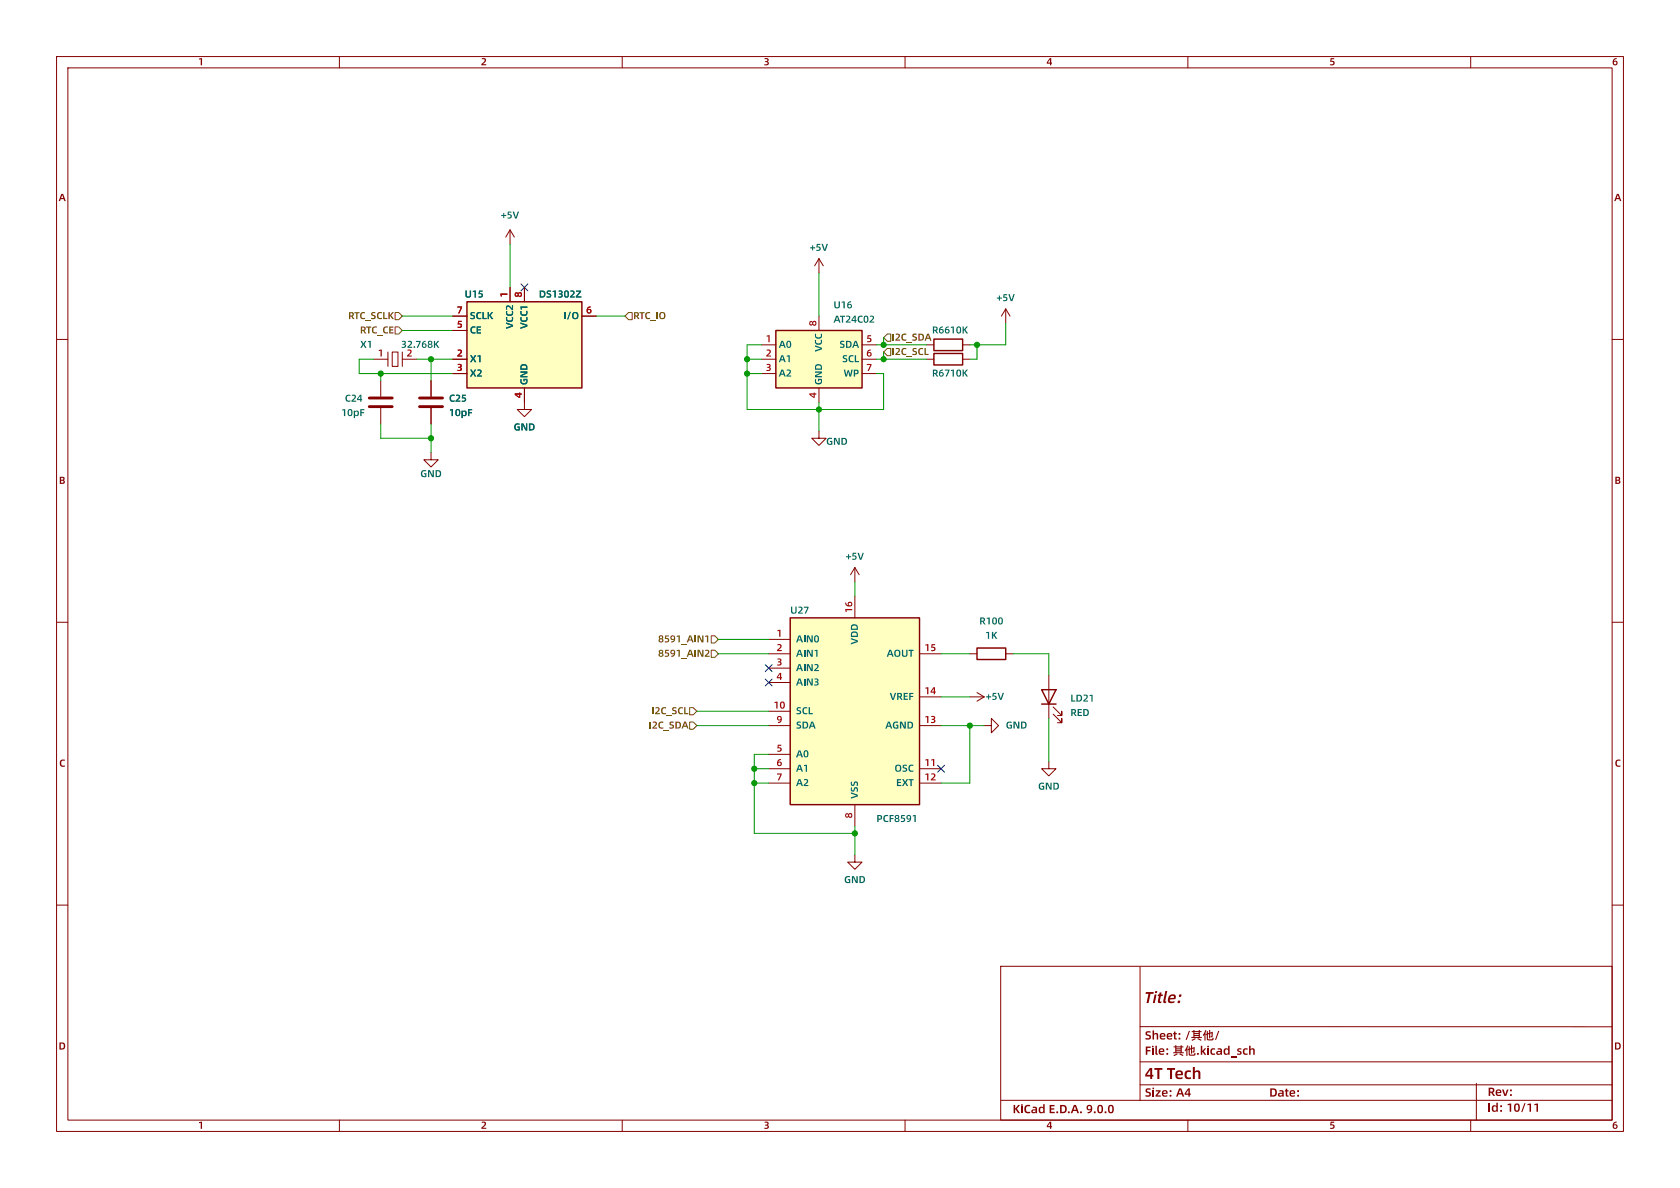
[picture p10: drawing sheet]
<svg xmlns="http://www.w3.org/2000/svg" width="297mm" height="210mm" viewBox="0 0 297 210" stroke-linecap="round" stroke-linejoin="round" font-family="sans-serif">
<defs><g id="words">
<text font-size="2.8" fill="#840000" x="202.1" y="178.4">Title:</text>
<g font-size="2.1" fill="#840000">
<text x="202.4" y="194.7">Size: A4</text>
<text x="224.4" y="194.7">Date:</text>
<text x="263" y="194.6">Rev:</text>
</g>
<g font-size="1.8" fill="#a90000">
<text x="89.9" y="52.6" transform="rotate(-90 89.9 52.6)">1</text>
<text x="92.5" y="52.6" transform="rotate(-90 92.5 52.6)">8</text>
<text x="80.8" y="55.6">7</text>
<text x="80.8" y="58.2">5</text>
<text x="103.6" y="55.6">6</text>
<text x="144.5" y="57.7" transform="rotate(-90 144.5 57.7)">8</text>
<text x="66.8" y="63.2">1</text>
<text x="71.9" y="63.2">2</text>
<text x="80.8" y="63.2">2</text>
<text x="80.8" y="65.8">3</text>
<text x="135.4" y="60.7">1</text>
<text x="135.4" y="63.2">2</text>
<text x="135.4" y="65.8">3</text>
<text x="153.2" y="60.7">5</text>
<text x="153.2" y="63.2">6</text>
<text x="153.2" y="65.8">7</text>
<text x="92.5" y="70.4" transform="rotate(-90 92.5 70.4)">4</text>
<text x="144.5" y="70.4" transform="rotate(-90 144.5 70.4)">4</text>
<text x="137.3" y="112.8">1</text>
<text x="150.9" y="108.4" transform="rotate(-90 150.9 108.4)">16</text>
<text x="137.3" y="115.3">2</text>
<text x="137.3" y="117.9">3</text>
<text x="163.4" y="115.3">15</text>
<text x="136.8" y="125.5">10</text>
<text x="137.3" y="120.4">4</text>
<text x="163.4" y="122.9">14</text>
<text x="137.3" y="128">9</text>
<text x="163.4" y="128">13</text>
<text x="137.3" y="133.1">5</text>
<text x="137.3" y="135.6">6</text>
<text x="163.4" y="135.6">11</text>
<text x="137.3" y="138.2">7</text>
<text x="163.4" y="138.2">12</text>
<text x="150.9" y="144.7" transform="rotate(-90 150.9 144.7)">8</text>
</g>
</g></defs>
<path d="M10 10h277v190h-277zM12 12h273v186h-273zM60 10v2M110 10v2M160 10v2M210 10v2M260 10v2M176.9 170.8h108.1v27.2h-108.1z" fill="none" stroke="#840000" stroke-width=".18"/>
<g fill="#840000">
<path d="M35.2 10.4l.5-.1v1.2h-.2v-1h-.3z"/>
<path d="M85.2 10.3a.49 .49 0 0 1 .7 .2 .49 .49 0 0 1-.3 .7l-.2 .1h.6v.2h-.9v-.2l.6-.7-.2-.1h-.3z"/>
<path d="M135.2 10.3a.4 .4 0 0 1 .5 0 .4 .4 0 0 1 .1 .5l.1 .3a.49 .49 0 0 1-.2 .5 .49 .49 0 0 1-.6-.1v-.2l.2 .1a.26 .26 0 0 0 .3 0 .26 .26 0 0 0 0-.4 .26 .26 0 0 0-.3 0v-.2l.4-.1a.29 .29 0 0 0-.2-.3 .29 .29 0 0 0-.3 .1z"/>
<path d="M185.6 10.3h.2v.8h.2l-.2 .4h-.2v-.2h-.5v-.2h.5v-.6l-.4 .6h-.1z"/>
<path d="M235.2 10.3h.7v.2h-.5v.3a.44 .44 0 0 1 .5 .4 .44 .44 0 0 1-.6 .4l-.1-.1v-.2l.1 .1a.27 .27 0 0 0 .3-.1 .27 .27 0 0 0 0-.3 .27 .27 0 0 0-.3-.1l-.2 .1z"/>
<path d="M285.3 10.4l.5-.1v.2l-.3 .1-.2 .2a.44 .44 0 0 1 .6 .3 .44 .44 0 0 1-.4 .5 .44 .44 0 0 1-.4-.5h.2a.23 .23 0 0 0 .3 .2 .23 .23 0 0 0 .1-.4 .23 .23 0 0 0-.4 .1l-.2 .1z"/>
</g>
<path d="M60 198v2M110 198v2M160 198v2M210 198v2M260 198v2" fill="none" stroke="#840000" stroke-width=".18"/>
<g fill="#840000">
<path d="M35.2 198.4l.5-.1v1.2h-.2v-1l-.3 .1z"/>
<path d="M85.2 198.3a.49 .49 0 0 1 .7 .2 .49 .49 0 0 1-.3 .7l-.2 .2h.6v.1h-.9v-.2l.6-.6-.2-.2h-.3z"/>
<path d="M135.2 198.3a.4 .4 0 0 1 .5 0 .4 .4 0 0 1 .1 .6l.1 .2a.49 .49 0 0 1-.2 .5 .49 .49 0 0 1-.6-.1v-.2l.2 .1a.26 .26 0 0 0 .3 0 .26 .26 0 0 0 0-.4 .26 .26 0 0 0-.3 0v-.2l.4-.1a.29 .29 0 0 0-.2-.3 .29 .29 0 0 0-.3 .1z"/>
<path d="M185.6 198.3h.2v.8h.2l-.2 .4h-.2v-.2h-.5v-.2h.5v-.6l-.4 .6h-.1z"/>
<path d="M235.2 198.3h.7v.2h-.5v.3a.44 .44 0 0 1 .5 .4 .44 .44 0 0 1-.6 .4l-.1-.1v-.2l.1 .1a.27 .27 0 0 0 .3-.1 .27 .27 0 0 0 0-.3 .27 .27 0 0 0-.3-.1l-.2 .1z"/>
<path d="M285.3 198.4l.5-.1v.2l-.3 .1-.2 .2a.44 .44 0 0 1 .6 .3 .44 .44 0 0 1-.4 .5 .44 .44 0 0 1-.4-.5h.2a.23 .23 0 0 0 .3 .2 .23 .23 0 0 0 .1-.4 .23 .23 0 0 0-.4 .2h-.2z"/>
</g>
<path d="M10 60h2M10 110h2M10 160h2" fill="none" stroke="#840000" stroke-width=".18"/>
<g fill="#840000">
<path d="M10.8 34.3h.4l.4 1.2h-.2l-.1-.3h-.6l-.1 .3h-.2l.2-.5h.6l-.2-.5-.2 .5h-.2z"/>
<path d="M10.6 84.3h.4a.33 .33 0 0 1 .4 .2 .33 .33 0 0 1-.2 .4l.3 .2a.36 .36 0 0 1-.5 .4h-.4v-.2h.5l.1-.2-.4-.1v.3h-.2v-.5h.5l.1-.3h-.4v.3h-.2z"/>
<path d="M10.7 134.4l.6-.1h.2v.2a.44 .44 0 0 0-.7 .4 .44 .44 0 0 0 .7 .4v.2a.67 .67 0 0 1-.9-.2 .67 .67 0 0 1 .1-.9z"/>
<path d="M10.5 184.3h.4a.63 .63 0 0 1 .6 .6 .63 .63 0 0 1-.6 .6h-.4v-.2a.5 .5 0 0 0 .7-.1 .5 .5 0 0 0-.1-.7h-.4v.8h-.2z"/>
</g>
<path d="M285 60h2M285 110h2M285 160h2" fill="none" stroke="#840000" stroke-width=".18"/>
<g fill="#840000">
<path d="M285.8 34.3h.4l.4 1.2h-.2l-.1-.3h-.6l-.1 .3h-.2l.2-.5h.6l-.2-.5-.2 .5h-.2z"/>
<path d="M285.6 84.3h.4a.33 .33 0 0 1 .4 .2 .33 .33 0 0 1-.2 .4l.3 .2a.36 .36 0 0 1-.5 .4h-.4v-.2h.5l.1-.2-.4-.1v.3h-.2v-.5h.5l.1-.3h-.4v.3h-.2z"/>
<path d="M285.7 134.4l.6-.1h.2v.2a.44 .44 0 0 0-.7 .4 .44 .44 0 0 0 .7 .4v.2a.67 .67 0 0 1-.9-.2 .67 .67 0 0 1 .1-.9z"/>
<path d="M285.5 184.3h.4a.63 .63 0 0 1 .6 .6 .63 .63 0 0 1-.6 .6h-.4v-.2a.5 .5 0 0 0 .7-.1 .5 .5 0 0 0-.1-.7h-.4v.8h-.2z"/>
<path d="M224.6 192.4h.4a.73 .73 0 0 1 .7 .7 .73 .73 0 0 1-.7 .8h-.4v-.3a.61 .61 0 0 0 .8-.3 .48 .48 0 0 0 0-.6 .48 .48 0 0 0-.6-.1v1h-.2z"/>
<path d="M227.3 192.5h.3v.2h.2v.2h-.2v.7l.2 .1v.2h-.1a.3 .3 0 0 1-.4-.4v-.6h-.2z"/>
</g>
<path d="M177 194.5h108" fill="none" stroke="#840000" stroke-width=".18"/>
<g fill="#840000">
<path d="M179.2 195.3h.3v.6l.5-.6h.3l-.5 .7 .5 .8h-.3l-.4-.7-.1 .7h-.3z"/>
<path d="M180.5 195.7h.3v1.1h-.3z"/>
<path d="M181.3 195.5l.7-.2 .1 .1v.2a.51 .51 0 0 0-.7 .5 .51 .51 0 0 0 .7 .4v.2a.77 .77 0 0 1-1-.2 .77 .77 0 0 1 .2-1z"/>
<path d="M182.6 195.6h.1a.44 .44 0 0 1 .6 .4v.8h-.2v-.2l-.2 .2a.37 .37 0 0 1-.6-.3h.3l.1 .1a.29 .29 0 0 0 .4-.3l-.8 .2a.36 .36 0 0 1 .5-.4h.3v-.1l-.5-.1z"/>
<path d="M183.7 195.8l.5-.2 .2 .2v-.6h.3v1.6h-.2l-.1-.2a.46 .46 0 0 1-.5 .2 .46 .46 0 0 1-.3-.6h.3a.32 .32 0 0 0 .4 .4 .32 .32 0 0 0 .1-.5l-.2-.3a.28 .28 0 0 0-.3 .1 .28 .28 0 0 0 0 .3h-.3z"/>
<path d="M185.6 195.3h.8v.3h-.6v.3h.6v.2h-.6v.4h.7v.3h-.9z"/>
<path d="M187.4 195.3h.5a.73 .73 0 0 1 .7 .8 .73 .73 0 0 1-.7 .7h-.5v-.3a.61 .61 0 0 0 .9-.3 .48 .48 0 0 0-.1-.5 .48 .48 0 0 0-.5-.1v.9h-.3z"/>
<path d="M189.8 195.3h.4l.6 1.5h-.3l-.2-.4h-.6l-.1 .4h-.3l.2-.6h.7l-.2-.6-.2 .6h-.3z"/>
<path d="M192.2 195.5a.57 .57 0 0 1 .8-.1 .57 .57 0 0 1 .1 .8 .7 .7 0 0 1-.8 .6v-.2a.47 .47 0 0 0 .5-.4l-.2 .1a.43 .43 0 0 1-.5-.5h.2a.27 .27 0 0 0 .4 .2 .27 .27 0 0 0 .1-.4 .27 .27 0 0 0-.5 .1l-.2 .1z"/>
<path d="M194.2 195.4a.59 .59 0 0 1 .7 .1 .59 .59 0 0 1 .1 .7 .54 .54 0 0 1-.6 .6 .54 .54 0 0 1-.4-.7h.2a.32 .32 0 0 0 .1 .4 .32 .32 0 0 0 .3 0l.1-.4a.32 .32 0 0 0 0-.4 .32 .32 0 0 0-.4-.1l-.1 .5h-.2z"/>
<path d="M196.1 195.4a.59 .59 0 0 1 .7 .1 .59 .59 0 0 1 .1 .7 .54 .54 0 0 1-.6 .6 .54 .54 0 0 1-.4-.7h.2a.32 .32 0 0 0 0 .4 .32 .32 0 0 0 .4 0l.1-.4a.32 .32 0 0 0 0-.4 .32 .32 0 0 0-.4-.1l-.1 .5h-.2z"/>
<circle cx="180.7" cy="195.3" r=".16"/>
<circle cx="186.9" cy="196.6" r=".18"/>
<circle cx="189" cy="196.6" r=".18"/>
<circle cx="191.1" cy="196.6" r=".18"/>
<circle cx="193.5" cy="196.6" r=".18"/>
<circle cx="195.4" cy="196.6" r=".18"/>
</g>
<path d="M201.5 191.8h83.5" fill="none" stroke="#840000" stroke-width=".18"/>
<g fill="#840000">
<path d="M263.2 192.3h.4a.46 .46 0 0 1 .6 .3 .46 .46 0 0 1-.3 .5l.4 .6h-.3l-.4-.5h-.2v.5h-.2v-.7h.2a.29 .29 0 0 0 .5-.3 .29 .29 0 0 0-.5-.2v.5h-.2z"/>
<path d="M202.6 192.5l.3-.1h.5v.3l-.3-.1a.21 .21 0 0 0-.3 0 .21 .21 0 0 0 .1 .3 .5 .5 0 0 1 .6 .7 .5 .5 0 0 1-.8 .3l-.2-.1v-.2h.2a.29 .29 0 0 0 .4 .1 .29 .29 0 0 0 .1-.4l-.4-.1a.4 .4 0 0 1-.2-.7z"/>
<path d="M208.4 192.4h.4l.6 1.5h-.3l-.2-.4h-.6l-.1 .4h-.3l.2-.7h.8l-.3-.6-.2 .6h-.3z"/>
<path d="M210 192.4h.3v.9h.2v.2h-.2v.4h-.2v-.4h-.7v-.2h.7v-.6l-.4 .6h-.3z"/>
<path d="M263.2 195.1h.2v1.4h-.2z"/>
<path d="M263.9 195.5l.4-.1 .2 .2v-.7h.3v1.6h-.2l-.1-.1a.46 .46 0 0 1-.5 .1 .46 .46 0 0 1-.3-.5h.3a.32 .32 0 0 0 .4 .3 .32 .32 0 0 0 .1-.5l-.2-.2a.28 .28 0 0 0-.2 .1 .28 .28 0 0 0-.1 .3h-.3z"/>
<path d="M266.5 195.2l.7-.1v1.4h-.3v-1.2l-.4 .1z"/>
<path d="M267.8 195.2a.59 .59 0 0 1 .8 0 .59 .59 0 0 1 .1 .8 .54 .54 0 0 1-.6 .5 .54 .54 0 0 1-.4-.7h.2a.32 .32 0 0 0 0 .4 .32 .32 0 0 0 .4 .1l.1-.5a.32 .32 0 0 0 0-.4 .32 .32 0 0 0-.4-.1l-.1 .5h-.2z"/>
<path d="M269.5 195h.2l-.6 1.6h-.2z"/>
<path d="M270 195.2l.7-.1v1.4h-.3v-1.2l-.4 .1z"/>
<path d="M271.3 195.2l.6-.1v1.4h-.3v-1.2l-.3 .1z"/>
<circle cx="203.9" cy="192.4" r=".16"/>
<circle cx="265.4" cy="195.5" r=".18"/>
<circle cx="265.4" cy="196.4" r=".18"/>
</g>
<path d="M201.5 187.7h83.5" fill="none" stroke="#840000" stroke-width=".18"/>
<g fill="#840000">
<path d="M202.6 175.4h1.4l-.1 .3h-.5l-.3 1.6h-.4l.3-1.6h-.5z"/>
<path d="M205 175.4h.4l-.1 .4h.3l-.1 .3h-.3l-.1 .9h.2v.3a.38 .38 0 0 1-.5 0 .38 .38 0 0 1-.1-.5l.2-.7h-.2v-.3h.2z"/>
<path d="M206 175.2h.4l-.4 1.8h.2l-.1 .3a.32 .32 0 0 1-.3 0 .32 .32 0 0 1-.2-.3z"/>
<path d="M202.6 185h.8v.2h-.6v.4h.6v.3h-.6v.6h-.2z"/>
<path d="M203.7 185.3h.2v1.2h-.2z"/>
<path d="M204.3 184.9h.2v1.3l.2 .1v.2a.29 .29 0 0 1-.4-.3z"/>
<path d="M205 185.4a.52 .52 0 0 1 .6-.1 .52 .52 0 0 1 .2 .6l-.7 .1a.42 .42 0 0 0 .7 .2v.2a.59 .59 0 0 1-.7 0 .59 .59 0 0 1-.3-.6h.8v-.2l-.2-.1-.2 .1-.1 .2h-.3z"/>
<path d="M207.5 186.5l.6-.3 .1 .2-.7 .3z"/>
<path d="M208.6 186.2l.6 .3-.1 .2-.6-.3z"/>
<path d="M207.5 185h.3v-.2h.2v.2h.7v-.2h.2v.2h.3v.2h-.3v.8h.4v.2h-1.9v-.2h1.3v-.2h-.7v.2h-.2v-.3h.9v-.2h-.7v.2h-.2v-.4h.9v-.1h-.7v.1h-.2v-.1h-.3z"/>
<path d="M210.1 185h.2v.4l.2-.1v-.5h.2v.4l.5-.1-.1 .9-.2 .1-.1-.2 .2-.1v-.4h-.3v.9h-.2v-.8l-.2 .1 .1 .8h.7l.1-.3 .2 .1a.32 .32 0 0 1-.4 .4l-.8-.1-.1-.9-.1 .1-.1-.2 .2-.1z"/>
<path d="M209.9 184.8h.2l-.2 .4v1.5h-.2v-1.1l-.1 .3-.2-.2z"/>
<path d="M212.3 184.9h.2v.9l.4-.5h.3l-.4 .5 .5 .7h-.4l-.3-.5-.1 .5h-.2z"/>
<path d="M213.4 185.3h.3v1.2h-.3z"/>
<path d="M214.1 185.4l.7-.1v.3a.38 .38 0 0 0-.6 .3 .38 .38 0 0 0 .6 .3v.2a.62 .62 0 0 1-.8-.2 .62 .62 0 0 1 .1-.8z"/>
<path d="M215.3 185.3h.1a.44 .44 0 0 1 .6 .4v.8h-.2v-.2l-.2 .2a.37 .37 0 0 1-.6-.4h.3l.1 .2a.29 .29 0 0 0 .4-.3l-.8 .1a.36 .36 0 0 1 .5-.3h.3v-.2l-.5-.1z"/>
<path d="M216.4 185.4l.4-.1 .3 .2v-.6h.3v1.6h-.3v-.2a.46 .46 0 0 1-.6 .1 .46 .46 0 0 1-.2-.5h.3a.32 .32 0 0 0 .4 .4 .32 .32 0 0 0 .1-.6l-.2-.2a.28 .28 0 0 0-.3 .1 .28 .28 0 0 0 0 .3h-.3z"/>
<path d="M217.5 186.7h1.1v.2h-1.1z"/>
<path d="M218.8 185.4l.7-.1-.1 .2h-.3l-.1 .2a.42 .42 0 0 1 .4 .2 .42 .42 0 0 1-.1 .5h-.6v-.2h.2a.22 .22 0 0 0 .2 .1 .22 .22 0 0 0 .1-.2 .45 .45 0 0 1-.4-.7z"/>
<path d="M219.9 185.4l.6-.1 .1 .3a.38 .38 0 0 0-.6 .3 .38 .38 0 0 0 .6 .3v.2a.62 .62 0 0 1-.8-.2 .62 .62 0 0 1 .1-.8z"/>
<path d="M220.8 184.9h.3v.6l.1-.2a.37 .37 0 0 1 .4 0 .37 .37 0 0 1 .2 .4v.8h-.2v-.7a.24 .24 0 0 0-.3-.3 .24 .24 0 0 0-.2 .2v.8h-.3z"/>
<circle cx="204.4" cy="175.4" r=".21"/>
<circle cx="203.8" cy="185" r=".16"/>
<circle cx="206.4" cy="185.5" r=".18"/>
<circle cx="206.4" cy="186.3" r=".18"/>
<circle cx="211.8" cy="186.3" r=".18"/>
<circle cx="213.6" cy="185" r=".16"/>
</g>
<path d="M201.5 181.5h83.5" fill="none" stroke="#840000" stroke-width=".18"/>
<g fill="#840000">
<path d="M202.6 182.4l.3-.1h.5v.3l-.3-.1a.21 .21 0 0 0-.3 0 .21 .21 0 0 0 .1 .3 .5 .5 0 0 1 .6 .7 .5 .5 0 0 1-.8 .3l-.2-.1v-.2h.2a.29 .29 0 0 0 .4 .1 .29 .29 0 0 0 .1-.4l-.4-.1a.4 .4 0 0 1-.2-.7z"/>
<path d="M203.8 182.2h.2v.6l.2-.2a.37 .37 0 0 1 .4 0 .37 .37 0 0 1 .2 .4v.8h-.3v-.7a.24 .24 0 0 0-.2-.3 .24 .24 0 0 0-.3 .2v.8h-.2z"/>
<path d="M205.2 182.7a.52 .52 0 0 1 .6-.1 .52 .52 0 0 1 .2 .6l-.7 .1a.42 .42 0 0 0 .7 .2v.2a.59 .59 0 0 1-.7 0 .59 .59 0 0 1-.3-.6h.8v-.2l-.2-.1-.3 .1v.2h-.3z"/>
<path d="M206.4 182.7a.52 .52 0 0 1 .6-.1 .52 .52 0 0 1 .2 .6l-.7 .1a.42 .42 0 0 0 .7 .2v.2a.59 .59 0 0 1-.7 0 .59 .59 0 0 1-.3-.6h.8v-.2l-.2-.1-.2 .1-.1 .2h-.3z"/>
<path d="M207.5 182.4h.3v.2h.3v.2h-.3v.7l.3 .1v.2h-.2a.3 .3 0 0 1-.4-.4v-.6h-.1z"/>
<path d="M210.2 182.2h.2l-.6 1.6h-.2z"/>
<path d="M210.7 183.8l.6-.3 .1 .2-.7 .3z"/>
<path d="M211.8 183.5l.6 .3-.1 .2-.6-.3z"/>
<path d="M210.7 182.3h.3v-.2h.2v.2h.7v-.2h.2v.2h.3v.2h-.3v.8h.4v.2h-1.9v-.2h1.3v-.2h-.7v.2h-.2v-.3h.9v-.2h-.7v.2h-.2v-.4h.9v-.1h-.7v.1h-.2v-.1h-.3z"/>
<path d="M213.3 182.3h.2v.4l.3-.1v-.5h.1v.4l.5-.1-.1 .9-.2 .1-.1-.2 .2-.1v-.4h-.3v.9h-.1v-.8l-.3 .1 .1 .8h.7l.1-.3 .2 .1a.32 .32 0 0 1-.4 .4l-.8-.1-.1-.9-.1 .1-.1-.2 .2-.1z"/>
<path d="M213.1 182.1h.2l-.2 .4v1.5h-.2v-1.1l-.1 .3-.2-.2z"/>
<path d="M215.4 182.2h.2l-.6 1.6h-.2z"/>
<path d="M203.3 188.8h.4v1.2h.2v.3h-.2v.4h-.4v-.4h-.8v-.3h.8v-.8l-.5 .8h-.3z"/>
<path d="M204.1 188.8h1.4v.3h-.5v1.6h-.4v-1.6h-.5z"/>
<path d="M206.3 188.8h1.4v.3h-.5v1.6h-.4v-1.6h-.5z"/>
<path d="M208 189.4a.69 .69 0 0 1 .8-.1 .69 .69 0 0 1 .3 .8h-1a.56 .56 0 0 0 1 .3v.3a.79 .79 0 0 1-1 0 .79 .79 0 0 1-.3-.8l1-.1a.34 .34 0 0 0-.4-.3 .34 .34 0 0 0-.3 .4h-.3z"/>
<path d="M209.6 189.4l.4-.2h.5v.4a.51 .51 0 0 0-.7 .4 .51 .51 0 0 0 .7 .4v.3a.83 .83 0 0 1-1-.2 .83 .83 0 0 1 .1-1.1z"/>
<path d="M210.9 188.6h.3v.8a.53 .53 0 0 1 .6-.2 .53 .53 0 0 1 .4 .5v1h-.3v-.9a.32 .32 0 0 0-.3-.3 .32 .32 0 0 0-.4 .2v1h-.3z"/>
<circle cx="208.5" cy="182.8" r=".18"/>
<circle cx="208.5" cy="183.6" r=".18"/>
</g>
<path d="M171.4 115.6h1.3M177.8 115.6h1.3M201.5 170.9v23.7M261 191.5v6.5" fill="none" stroke="#840000" stroke-width=".18"/>
<path d="M172.7 114.6h5.1v2h-5.1z" fill="none" stroke="#840000" stroke-width=".25"/>
<g fill="#006464">
<path d="M173.3 109.1h.4a.39 .39 0 0 1 .4 .3 .39 .39 0 0 1-.2 .5l.4 .5h-.3l-.3-.5h-.2v.5h-.2v-.7h.2a.25 .25 0 0 0 .4-.2 .25 .25 0 0 0-.4-.2v.4h-.2z"/>
<path d="M174.4 109.2l.6-.1v1.3h-.3v-1h-.3z"/>
<path d="M175.6 109.2a.5 .5 0 0 1 .6 .1 .5 .5 0 0 1 .1 .6 .46 .46 0 0 1-.6 .5 .46 .46 0 0 1-.3-.6h.2a.27 .27 0 0 0 0 .3 .27 .27 0 0 0 .4 0 .27 .27 0 0 0 0-.3 .27 .27 0 0 0 0-.4 .27 .27 0 0 0-.4 0 .27 .27 0 0 0 0 .4h-.2z"/>
<path d="M176.6 109.2a.5 .5 0 0 1 .6 .1 .5 .5 0 0 1 .1 .6 .46 .46 0 0 1-.5 .5 .46 .46 0 0 1-.4-.6h.3a.27 .27 0 0 0 0 .3 .27 .27 0 0 0 .4 0 .27 .27 0 0 0 0-.3 .27 .27 0 0 0 0-.4 .27 .27 0 0 0-.4 0 .27 .27 0 0 0 0 .4h-.3z"/>
<path d="M174.3 111.8l.6-.1v1.2h-.3v-1l-.3 .1z"/>
<path d="M175.4 111.7h.2v.5l.4-.5h.3l-.5 .6 .5 .6h-.3l-.3-.5-.1 .5h-.2z"/>
</g>
<path d="M165.1 62.5h5.1v2h-5.1z" fill="none" stroke="#840000" stroke-width=".25"/>
<path d="M163.8 63.5h1.3M170.2 63.5h1.2" fill="none" stroke="#840000" stroke-width=".18"/>
<g fill="#006464">
<path d="M164.9 65.3h.4a.39 .39 0 0 1 .5 .3 .39 .39 0 0 1-.3 .5l.4 .5h-.3l-.3-.5h-.2v.5h-.2v-.7h.2a.25 .25 0 0 0 .4-.2 .25 .25 0 0 0-.4-.2v.4h-.2z"/>
<path d="M166.2 65.5l.5-.2v.2l-.3 .1-.2 .3a.43 .43 0 0 1 .6 .2 .43 .43 0 0 1-.4 .6 .43 .43 0 0 1-.4-.6h.2a.23 .23 0 0 0 .3 .2 .23 .23 0 0 0 .1-.3 .23 .23 0 0 0-.4 .1h-.2z"/>
<path d="M167 65.3h.9l-.5 1.3h-.2l.4-1.1h-.6z"/>
<path d="M168.1 65.4l.5-.1v1.3h-.2v-1.1l-.3 .1z"/>
<path d="M169.2 65.4a.5 .5 0 0 1 .6 .1 .5 .5 0 0 1 .1 .6 .46 .46 0 0 1-.5 .5 .46 .46 0 0 1-.3-.6h.2a.27 .27 0 0 0 0 .3 .27 .27 0 0 0 .4 0 .27 .27 0 0 0 0-.3 .27 .27 0 0 0 0-.4 .27 .27 0 0 0-.4 0 .27 .27 0 0 0 0 .4h-.2z"/>
<path d="M170.2 65.3h.2v.5l.4-.5h.3l-.4 .6 .4 .7h-.2l-.4-.6-.1 .6h-.2z"/>
</g>
<path d="M151.1 100.3l-.7 1.3M151.1 100.3l.8 1.3M151.1 100.3v2.6" fill="none" stroke="#840000" stroke-width=".18"/>
<g fill="#006464">
<path d="M149.6 98.3h.3v-.3h.2v.3h.4v.2h-.4v.4h-.2v-.4h-.3z"/>
<path d="M150.8 97.7h.6v.2h-.5v.3a.43 .43 0 0 1 .5 .5 .43 .43 0 0 1-.6 .3l-.1-.1v-.1h.1a.26 .26 0 0 0 .3-.1 .26 .26 0 0 0 .1-.3 .26 .26 0 0 0-.4 0h-.1z"/>
<path d="M151.6 97.7h.2l.4 1 .3-1h.2l-.4 1.3h-.3z"/>
</g>
<path d="M177.8 54.6l-.8 1.3M177.8 54.6l.8 1.3M177.8 54.6v2.6" fill="none" stroke="#840000" stroke-width=".18"/>
<g fill="#006464">
<path d="M176.2 52.6h.4v-.4h.2v.4h.3v.2h-.3v.4h-.2v-.4h-.4z"/>
<path d="M177.4 52h.6v.2h-.4v.3a.43 .43 0 0 1 .5 .4 .43 .43 0 0 1-.6 .3h-.2v-.2l.2 .1a.26 .26 0 0 0 .3-.1 .26 .26 0 0 0 0-.3 .26 .26 0 0 0-.3-.1l-.2 .1z"/>
<path d="M178.3 52h.2l.3 1 .4-1h.2l-.4 1.2h-.3z"/>
</g>
<path d="M165.1 59.9h5.1v2.1h-5.1z" fill="none" stroke="#840000" stroke-width=".25"/>
<path d="M163.8 61h1.3M170.2 61h1.2" fill="none" stroke="#840000" stroke-width=".18"/>
<g fill="#006464">
<path d="M164.9 57.7h.4a.39 .39 0 0 1 .5 .3 .39 .39 0 0 1-.3 .5l.4 .4h-.3l-.3-.4h-.2v.4h-.2v-.6h.2a.25 .25 0 0 0 .4-.2 .25 .25 0 0 0-.4-.2v.4h-.2z"/>
<path d="M166.2 57.8l.5-.1v.2l-.3 .1-.2 .2a.43 .43 0 0 1 .6 .3 .43 .43 0 0 1-.4 .5 .43 .43 0 0 1-.4-.5h.2a.23 .23 0 0 0 .3 .2 .23 .23 0 0 0 .1-.4 .23 .23 0 0 0-.4 .2h-.2z"/>
<path d="M167.3 57.8l.4-.1v.2l-.3 .1-.1 .2a.43 .43 0 0 1 .6 .3 .43 .43 0 0 1-.4 .5 .43 .43 0 0 1-.5-.5h.2a.23 .23 0 0 0 .4 .2 .23 .23 0 0 0 0-.4 .23 .23 0 0 0-.4 .2h-.2z"/>
<path d="M168.1 57.8l.5-.1v1.2h-.2v-1l-.3 .1z"/>
<path d="M169.2 57.8a.5 .5 0 0 1 .6 0 .5 .5 0 0 1 .1 .7 .46 .46 0 0 1-.5 .5 .46 .46 0 0 1-.3-.7h.2a.27 .27 0 0 0 0 .4 .27 .27 0 0 0 .4 0 .27 .27 0 0 0 0-.4 .27 .27 0 0 0 0-.3 .27 .27 0 0 0-.4 0 .27 .27 0 0 0 0 .3h-.2z"/>
<path d="M170.2 57.7h.2v.5l.4-.5h.3l-.4 .6 .4 .6h-.2l-.4-.5-.1 .5h-.2z"/>
</g>
<path d="M137.2 58.4h15.2v10.2h-15.2z" fill="#ffffc2"/>
<path d="M137.2 58.4h15.2v10.2h-15.2z" fill="none" stroke="#840000" stroke-width=".25"/>
<path d="M134.6 61h2.6" fill="none" stroke="#840000" stroke-width=".18"/>
<g fill="#006464">
<path d="M138.1 60.3h.4l.4 1.2h-.2l-.1-.3h-.6l-.1 .3h-.2l.2-.5h.6l-.2-.5-.2 .5h-.2z"/>
<path d="M139.2 60.3a.5 .5 0 0 1 .6 .1 .5 .5 0 0 1 .1 .6 .46 .46 0 0 1-.5 .5 .46 .46 0 0 1-.4-.6h.2a.27 .27 0 0 0 .1 .3 .27 .27 0 0 0 .3 0 .27 .27 0 0 0 .1-.3 .27 .27 0 0 0-.1-.4 .27 .27 0 0 0-.3 0 .27 .27 0 0 0-.1 .4h-.2z"/>
</g>
<path d="M134.6 63.5h2.6" fill="none" stroke="#840000" stroke-width=".18"/>
<g fill="#006464">
<path d="M138.1 62.8h.4l.4 1.2h-.2l-.1-.3h-.6l-.1 .3h-.2l.2-.5h.6l-.2-.5-.2 .5h-.2z"/>
<path d="M139.1 62.9l.5-.1v1.2h-.2v-1l-.3 .1z"/>
</g>
<path d="M134.6 66h2.6" fill="none" stroke="#840000" stroke-width=".18"/>
<g fill="#006464">
<path d="M138.1 65.3h.4l.4 1.3h-.2l-.1-.4h-.6l-.1 .4h-.2l.2-.6h.6l-.2-.5-.2 .5h-.2z"/>
<path d="M139.1 65.4a.48 .48 0 0 1 .7 .1 .48 .48 0 0 1-.3 .7l-.2 .2h.6v.2h-.9v-.2l.6-.7-.1-.2h-.4z"/>
</g>
<path d="M144.8 55.9v2.5" fill="none" stroke="#840000" stroke-width=".18"/>
<g fill="#006464">
<path d="M144.1 61l1.2 .5v.3l-1.2 .4v-.3l1-.3-1-.3z"/>
<path d="M144.1 60.1h.2a.43 .43 0 0 0 .4 .6 .43 .43 0 0 0 .4-.6h.2a.64 .64 0 0 1-.6 .9 .64 .64 0 0 1-.6-.9z"/>
<path d="M144.1 59h.2a.43 .43 0 0 0 .4 .6 .43 .43 0 0 0 .4-.6h.2a.64 .64 0 0 1-.6 .9 .64 .64 0 0 1-.6-.9z"/>
</g>
<path d="M144.8 68.6v2.5" fill="none" stroke="#840000" stroke-width=".18"/>
<g fill="#006464">
<path d="M144.1 67h.2a.44 .44 0 0 0 .3 .7 .44 .44 0 0 0 .5-.5h-.3v.2h-.2v-.4h.7a.66 .66 0 0 1-.6 1 .66 .66 0 0 1-.6-1z"/>
<path d="M144.1 65.7h1.2v.3l-1 .5h1v.2h-1.2v-.4l.9-.4h-.9z"/>
<path d="M144.2 64.5a.65 .65 0 0 1 .7-.1 .65 .65 0 0 1 .4 .6v.4h-1.2v-.4h.2v.1h.8a.43 .43 0 0 0-.3-.5 .43 .43 0 0 0-.5 .4h-.2z"/>
</g>
<path d="M152.4 61h2.5" fill="none" stroke="#840000" stroke-width=".18"/>
<g fill="#006464">
<path d="M148.6 60.4l.2-.2 .5 .1v.2l-.5-.1-.1 .2a.5 .5 0 0 1 .5 .3 .5 .5 0 0 1 0 .5l-.7 .1v-.2h.5l.1-.2a.5 .5 0 0 1-.5-.7z"/>
<path d="M149.6 60.3h.4a.62 .62 0 0 1 .6 .6 .62 .62 0 0 1-.6 .6h-.4v-.2a.49 .49 0 0 0 .7-.1 .49 .49 0 0 0-.2-.7h-.3v.8h-.2z"/>
<path d="M151.1 60.3h.3l.5 1.2h-.3l-.1-.3h-.5l-.1 .3h-.3l.2-.5h.7l-.2-.5-.2 .5h-.3z"/>
</g>
<path d="M152.4 63.5h2.5" fill="none" stroke="#840000" stroke-width=".18"/>
<g fill="#006464">
<path d="M149 62.9l.3-.1h.4v.2h-.4l-.1 .2a.5 .5 0 0 1 .5 .2 .5 .5 0 0 1 0 .6h-.7v-.2h.5l.1-.2a.5 .5 0 0 1-.6-.7z"/>
<path d="M150.2 62.9l.6-.1h.1v.2a.43 .43 0 0 0-.6 .4 .43 .43 0 0 0 .6 .4v.2a.65 .65 0 0 1-.9-.2 .65 .65 0 0 1 .2-.9z"/>
<path d="M151.1 62.8h.2v1h.6v.2h-.8z"/>
</g>
<path d="M152.4 66h2.5" fill="none" stroke="#840000" stroke-width=".18"/>
<g fill="#006464">
<path d="M149.2 65.3h.2l.2 1 .2-.8h.3l.2 .8 .2-1h.3l-.3 1.3h-.3l-.2-.9-.3 .9h-.3z"/>
<path d="M150.9 65.3h.4a.44 .44 0 0 1 .5 .6 .44 .44 0 0 1-.6 .3v.4h-.3v-.6h.3a.27 .27 0 0 0 .4-.2 .27 .27 0 0 0-.4-.3v.5h-.3z"/>
<path d="M147.5 53.3h.2v.8a.27 .27 0 0 0 .3 .2 .27 .27 0 0 0 .3-.2v-.8h.2v.8a.51 .51 0 0 1-.5 .4 .51 .51 0 0 1-.5-.4z"/>
<path d="M148.8 53.3h.5v1.2h-.2v-1h-.3z"/>
<path d="M150 53.4l.5-.1v.1l-.4 .1-.1 .3a.43 .43 0 0 1 .6 .3 .43 .43 0 0 1-.4 .5 .43 .43 0 0 1-.4-.5h.2a.23 .23 0 0 0 .3 .2 .23 .23 0 0 0 0-.4 .23 .23 0 0 0-.3 .1l-.2 .1z"/>
<path d="M147.8 55.8h.3l.5 1.2h-.3l-.1-.3h-.5l-.1 .3h-.2l.2-.5h.6l-.2-.5-.2 .5h-.2z"/>
<path d="M148.5 55.8h.9v.2h-.3v1h-.3v-1h-.3z"/>
<path d="M149.6 55.8a.48 .48 0 0 1 .7 .2 .48 .48 0 0 1-.3 .7l-.2 .2h.6v.1h-.9v-.2l.6-.6-.1-.2h-.4z"/>
<path d="M151 55.8h.3v.8h.1l-.1 .4h-.2v-.2h-.6v-.2h.6v-.6l-.4 .6h-.2z"/>
<path d="M151.8 55.9l.6-.1h.1v.2a.43 .43 0 0 0-.6 .4 .43 .43 0 0 0 .6 .4v.2a.65 .65 0 0 1-.8-.2 .65 .65 0 0 1 .1-.9z"/>
<path d="M152.8 55.9a.5 .5 0 0 1 .6 0 .5 .5 0 0 1 .1 .7 .46 .46 0 0 1-.5 .5 .46 .46 0 0 1-.3-.7h.2a.27 .27 0 0 0 0 .4 .27 .27 0 0 0 .4 0 .27 .27 0 0 0 0-.4 .27 .27 0 0 0 0-.3 .27 .27 0 0 0-.4 0 .27 .27 0 0 0 0 .3h-.2z"/>
<path d="M153.8 55.8a.48 .48 0 0 1 .7 .2 .48 .48 0 0 1-.3 .7l-.2 .2h.6v.1h-.9v-.2l.6-.6-.1-.2h-.4z"/>
</g>
<path d="M144.8 76.2v1.3h1.2l-1.2 1.2-1.3-1.2h1.3" fill="none" stroke="#840000" stroke-width=".18"/>
<g fill="#006464">
<path d="M146.3 77.5l.6-.1h.2v.2a.44 .44 0 0 0-.7 .3 .44 .44 0 0 0 .5 .5v-.3h-.2v-.2h.4v.7a.68 .68 0 0 1-.9-.2 .68 .68 0 0 1 .1-.9z"/>
<path d="M147.4 77.4h.4l.4 .9v-.9h.3v1.2h-.4l-.4-1-.1 1h-.2z"/>
<path d="M148.8 77.4h.4a.62 .62 0 0 1 .6 .6 .62 .62 0 0 1-.6 .6h-.4v-.2a.49 .49 0 0 0 .6-.1 .49 .49 0 0 0-.1-.7h-.3v.8h-.2z"/>
</g>
<path d="M185.4 134.6v1.3h1.3l-1.3 1.3-1.3-1.3h1.3" fill="none" stroke="#840000" stroke-width=".18"/>
<g fill="#006464">
<path d="M183.8 138.5l.6-.1h.2v.2a.44 .44 0 0 0-.7 .3 .44 .44 0 0 0 .5 .5v-.3h-.2v-.2h.4v.7a.68 .68 0 0 1-.9-.2 .68 .68 0 0 1 .1-.9z"/>
<path d="M184.9 138.4h.3l.5 .9v-.9h.2v1.2h-.3l-.5-1v1h-.2z"/>
<path d="M186.2 138.4h.4a.62 .62 0 0 1 .6 .6 .62 .62 0 0 1-.6 .6h-.4v-.2a.49 .49 0 0 0 .7-.1 .49 .49 0 0 0-.1-.7h-.4v.8h-.2z"/>
</g>
<path d="M185.4 119.4v7.6M186.2 126.2l1.5 1.6v-.8v.8h-.8M186.2 125l1.5 1.5v-.8v.8h-.8" fill="none" stroke="#840000" stroke-width=".18"/>
<path d="M184.1 121.9h2.6l-1.3 2.6zM184.1 124.5h2.6" fill="none" stroke="#840000" stroke-width=".25"/>
<g fill="#006464">
<path d="M189.4 122.8h.2v1h.5v.2h-.7z"/>
<path d="M190.3 122.8h.4a.62 .62 0 0 1 .6 .6 .62 .62 0 0 1-.6 .6h-.4v-.2a.49 .49 0 0 0 .7-.1 .49 .49 0 0 0-.2-.7h-.3v.8h-.2z"/>
<path d="M191.6 122.8a.48 .48 0 0 1 .7 .2 .48 .48 0 0 1-.3 .7l-.2 .1h.6v.2h-.9v-.2l.6-.6-.2-.2h-.3z"/>
<path d="M192.6 122.9l.6-.1v1.2h-.3v-1l-.3 .1z"/>
<path d="M189.4 125.3h.4a.39 .39 0 0 1 .4 .3 .39 .39 0 0 1-.2 .5l.3 .5h-.2l-.3-.5h-.2v.5h-.2v-.7h.2a.25 .25 0 0 0 .4-.2 .25 .25 0 0 0-.4-.2v.4h-.2z"/>
<path d="M190.5 125.3h.7v.2h-.5v.3h.5v.2h-.5v.4h.6v.2h-.8z"/>
<path d="M191.5 125.3h.4a.62 .62 0 0 1 .6 .7 .62 .62 0 0 1-.6 .6h-.4v-.2a.49 .49 0 0 0 .7-.2 .49 .49 0 0 0-.2-.6l-.3-.1v.9h-.2z"/>
</g>
<path d="M171.4 123.2h2.6M172.7 122.4l1.3 .8M174 123.2l-1.3 .8" fill="none" stroke="#840000" stroke-width=".18"/>
<g fill="#006464">
<path d="M174.3 123.1h.4v-.4h.2v.4h.3v.2h-.3v.3h-.2v-.3h-.4z"/>
<path d="M175.5 122.5h.6v.2h-.4v.3a.43 .43 0 0 1 .5 .4 .43 .43 0 0 1-.6 .3h-.2v-.2h.2a.26 .26 0 0 0 .3 0 .26 .26 0 0 0 0-.3 .26 .26 0 0 0-.3-.1h-.2z"/>
<path d="M176.3 122.5h.3l.3 1 .4-1h.2l-.4 1.2h-.3z"/>
</g>
<path d="M82.5 53.3h20.4v15.3h-20.4z" fill="#ffffc2"/>
<path d="M82.5 53.3h20.4v15.3h-20.4z" fill="none" stroke="#840000" stroke-width=".25"/>
<path d="M80 55.9h2.5" fill="none" stroke="#840000" stroke-width=".18"/>
<g fill="#006464">
<path d="M83.2 55.3l.3-.1h.4v.2h-.4l-.1 .2a.5 .5 0 0 1 .5 .2 .5 .5 0 0 1 0 .5l-.7 .1v-.2h.5v-.2a.5 .5 0 0 1-.5-.7z"/>
<path d="M84.3 55.3l.6-.1h.2v.2a.43 .43 0 0 0-.7 .4 .43 .43 0 0 0 .7 .4v.2a.65 .65 0 0 1-.9-.2 .65 .65 0 0 1 .1-.9z"/>
<path d="M85.3 55.2h.2v1h.5v.2h-.7z"/>
<path d="M86.2 55.2h.3v.5l.4-.5h.3l-.5 .5 .5 .7h-.3l-.4-.5v.5h-.3z"/>
</g>
<path d="M80 58.4h2.5" fill="none" stroke="#840000" stroke-width=".18"/>
<g fill="#006464">
<path d="M83.3 57.8l.6-.1h.1v.2a.43 .43 0 0 0-.6 .4 .43 .43 0 0 0 .7 .4v.2a.65 .65 0 0 1-.9-.2 .65 .65 0 0 1 .1-.9z"/>
<path d="M84.3 57.7h.7v.2h-.5v.3h.5v.2h-.5v.3h.5v.2h-.7z"/>
</g>
<path d="M80 63.5h2.5" fill="none" stroke="#840000" stroke-width=".18"/>
<g fill="#006464">
<path d="M83.1 62.8h.3l.2 .5 .3-.5h.3l-.4 .6 .4 .6h-.3l-.2-.5-.3 .5h-.3l.4-.6z"/>
<path d="M84.4 62.9l.5-.1v1.2h-.2v-1l-.3 .1z"/>
</g>
<path d="M80 66h2.5" fill="none" stroke="#840000" stroke-width=".18"/>
<g fill="#006464">
<path d="M83.1 65.3h.3l.2 .5 .3-.5h.3l-.4 .6 .4 .7h-.3l-.2-.5-.3 .5h-.3l.4-.7z"/>
<path d="M84.4 65.4a.48 .48 0 0 1 .7 .1 .48 .48 0 0 1-.3 .7l-.2 .2h.6v.2h-.9v-.2l.6-.7-.1-.2h-.4z"/>
</g>
<path d="M90.2 50.8v2.5" fill="none" stroke="#840000" stroke-width=".18"/>
<g fill="#006464">
<path d="M89.5 57l1.2 .4v.3l-1.2 .4v-.2l1-.3-1-.4z"/>
<path d="M89.5 56h.2a.43 .43 0 0 0 .4 .7 .43 .43 0 0 0 .4-.7h.2a.64 .64 0 0 1-.6 .9 .64 .64 0 0 1-.6-.9z"/>
<path d="M89.5 55h.2a.43 .43 0 0 0 .4 .6 .43 .43 0 0 0 .4-.6h.2a.64 .64 0 0 1-.6 .8 .64 .64 0 0 1-.6-.8z"/>
<path d="M89.6 54h.4l.5 .5v-.6h.2v.9h-.2l-.7-.6-.2 .2 .1 .3h-.2v-.4z"/>
</g>
<path d="M92.7 50.8v2.5" fill="none" stroke="#840000" stroke-width=".18"/>
<g fill="#006464">
<path d="M92 57l1.2 .4v.3l-1.2 .4v-.2l1-.3-1-.4z"/>
<path d="M92 56h.2a.43 .43 0 0 0 .4 .7 .43 .43 0 0 0 .4-.7h.2a.64 .64 0 0 1-.6 .9 .64 .64 0 0 1-.6-.9z"/>
<path d="M92 55h.2a.43 .43 0 0 0 .4 .6 .43 .43 0 0 0 .4-.6h.2a.64 .64 0 0 1-.6 .8 .64 .64 0 0 1-.6-.8z"/>
<path d="M92 54.2h1.2v.2h-1l.1 .3h-.2z"/>
</g>
<path d="M92.7 68.6v2.5" fill="none" stroke="#840000" stroke-width=".18"/>
<g fill="#006464">
<path d="M92 67h.2a.44 .44 0 0 0 .3 .7 .44 .44 0 0 0 .5-.5h-.3v.2h-.2v-.4h.7a.66 .66 0 0 1-.5 1 .66 .66 0 0 1-.7-1z"/>
<path d="M92 65.7h1.2v.3l-1 .5h1v.2h-1.2v-.4l.9-.4h-.9z"/>
<path d="M92.1 64.5a.65 .65 0 0 1 .7-.1 .65 .65 0 0 1 .4 .6v.4h-1.2v-.4h.2v.1h.8a.43 .43 0 0 0-.3-.5 .43 .43 0 0 0-.5 .4h-.2z"/>
</g>
<path d="M102.9 55.9h2.5" fill="none" stroke="#840000" stroke-width=".18"/>
<g fill="#006464">
<path d="M99.8 55.2h.2v1.2h-.2z"/>
<path d="M100.7 55.1h.2l-.5 1.4h-.1z"/>
<path d="M101.3 55.3a.61 .61 0 0 1 .8 .1 .61 .61 0 0 1 0 .8 .61 .61 0 0 1-.9 0l-.1-.4h.3a.35 .35 0 0 0 .4 .4 .35 .35 0 0 0 .2-.5 .32 .32 0 0 0-.4-.3 .32 .32 0 0 0-.2 .4h-.3z"/>
<path d="M82.3 51.4h.2v.8a.27 .27 0 0 0 .3 .2 .27 .27 0 0 0 .2-.2v-.8h.3v.8a.51 .51 0 0 1-.5 .4 .51 .51 0 0 1-.5-.4z"/>
<path d="M83.6 51.4h.5v1.2h-.2v-1h-.3z"/>
<path d="M84.7 51.4h.6v.2h-.4l-.1 .2a.43 .43 0 0 1 .6 .5 .43 .43 0 0 1-.7 .3h-.1v-.2h.1a.26 .26 0 0 0 .4 0 .26 .26 0 0 0 0-.4 .26 .26 0 0 0-.4 0h-.1z"/>
<path d="M95.4 51.4h.4a.62 .62 0 0 1 .6 .6 .62 .62 0 0 1-.6 .6h-.4v-.2a.49 .49 0 0 0 .7-.1 .49 .49 0 0 0-.1-.7h-.3v.8h-.3z"/>
<path d="M96.7 51.5l.3-.1h.4v.2h-.4l-.1 .2a.5 .5 0 0 1 .5 .2 .5 .5 0 0 1-.1 .5l-.7 .1v-.2h.5l.1-.2a.5 .5 0 0 1-.5-.7z"/>
<path d="M97.7 51.4h.6v1.2h-.3v-1h-.3z"/>
<path d="M98.8 51.4a.39 .39 0 0 1 .5 0 .39 .39 0 0 1 0 .5l.2 .3a.48 .48 0 0 1-.3 .4 .48 .48 0 0 1-.5 0v-.2h.1a.25 .25 0 0 0 .4 0 .25 .25 0 0 0 0-.3 .25 .25 0 0 0-.3-.1v-.1l.3-.2a.28 .28 0 0 0-.1-.2 .28 .28 0 0 0-.3 .1z"/>
<path d="M99.9 51.4a.5 .5 0 0 1 .6 .1 .5 .5 0 0 1 .1 .6 .46 .46 0 0 1-.5 .5 .46 .46 0 0 1-.4-.6h.2a.27 .27 0 0 0 .1 .4 .27 .27 0 0 0 .3 0 .27 .27 0 0 0 .1-.4 .27 .27 0 0 0-.1-.4 .27 .27 0 0 0-.3 0 .27 .27 0 0 0-.1 .4h-.2z"/>
<path d="M100.8 51.4a.48 .48 0 0 1 .8 .2 .48 .48 0 0 1-.4 .6l-.2 .2h.6v.2h-.8v-.2l.5-.7-.1-.2-.4 .1z"/>
<path d="M101.8 51.4h.9v.2l-.6 .8h.7v.2h-1v-.2l.6-.8h-.6z"/>
</g>
<path d="M174 128.3h1.3v-1.3l1.2 1.3-1.2 1.2v-1.2" fill="none" stroke="#840000" stroke-width=".18"/>
<g fill="#006464">
<path d="M178.1 127.7l.6-.1h.1v.2a.44 .44 0 0 0-.6 .3 .44 .44 0 0 0 .5 .5v-.3h-.2v-.2h.4v.7a.68 .68 0 0 1-.9-.2 .68 .68 0 0 1 .1-.9z"/>
<path d="M179.2 127.6h.3l.5 .9v-.9h.2v1.2h-.3l-.5-1v1h-.2z"/>
<path d="M180.5 127.6h.4a.62 .62 0 0 1 .6 .6 .62 .62 0 0 1-.6 .6h-.4v-.2a.49 .49 0 0 0 .7-.1 .49 .49 0 0 0-.2-.7h-.3v.8h-.2z"/>
</g>
<path d="M144.8 45.7l-.8 1.3M144.8 45.7l.7 1.3M144.8 45.7v2.6" fill="none" stroke="#840000" stroke-width=".18"/>
<g fill="#006464">
<path d="M143.2 43.7h.4v-.3h.2v.3h.3v.2h-.3v.4h-.2v-.4h-.4z"/>
<path d="M144.4 43.1h.6v.2h-.4l-.1 .3a.43 .43 0 0 1 .6 .4 .43 .43 0 0 1-.7 .4l-.1-.1v-.2l.1 .1a.26 .26 0 0 0 .4-.1 .26 .26 0 0 0 0-.3 .26 .26 0 0 0-.4-.1l-.1 .1z"/>
<path d="M145.2 43.1h.3l.3 1 .3-1h.3l-.5 1.2h-.2z"/>
</g>
<path d="M92.7 71.1v1.3h1.3l-1.3 1.3-1.3-1.3h1.3" fill="none" stroke="#840000" stroke-width=".18"/>
<g fill="#006464">
<path d="M91.1 75l.6-.1h.1v.2a.44 .44 0 0 0-.6 .3 .44 .44 0 0 0 .5 .5v-.3h-.2v-.2h.4v.7a.68 .68 0 0 1-.9-.2 .68 .68 0 0 1 .1-.9z"/>
<path d="M92.2 74.9h.3l.5 .9v-.9h.2v1.2h-.3l-.5-1v1h-.2z"/>
<path d="M93.5 74.9h.4a.62 .62 0 0 1 .6 .6 .62 .62 0 0 1-.6 .6h-.4v-.2a.49 .49 0 0 0 .7-.1 .49 .49 0 0 0-.1-.7h-.4v.8h-.2z"/>
</g>
<path d="M74.2 70.4h4M74.2 71.9h4" fill="none" stroke="#840000" stroke-width=".51"/>
<path d="M76.2 67.3v2.8M76.2 72.1v2.8" fill="none" stroke="#840000" stroke-width=".18"/>
<g fill="#006464">
<path d="M79.6 69.9l.6-.1h.2v.2a.43 .43 0 0 0-.7 .4 .43 .43 0 0 0 .7 .4v.2a.65 .65 0 0 1-.9-.2 .65 .65 0 0 1 .1-.9z"/>
<path d="M80.6 69.8a.48 .48 0 0 1 .7 .2 .48 .48 0 0 1-.3 .6l-.2 .2h.6v.2h-.9v-.2l.6-.7-.1-.1h-.4z"/>
<path d="M81.7 69.8h.6v.2h-.4v.3a.43 .43 0 0 1 .5 .4 .43 .43 0 0 1-.6 .3h-.2v-.2h.2a.26 .26 0 0 0 .3 0 .26 .26 0 0 0 0-.3 .26 .26 0 0 0-.3-.1h-.2z"/>
<path d="M79.5 72.4l.6-.1v1.3h-.2v-1.1l-.4 .1z"/>
<path d="M80.7 72.4a.5 .5 0 0 1 .6 0 .5 .5 0 0 1 .1 .7 .46 .46 0 0 1-.6 .5 .46 .46 0 0 1-.3-.7h.2a.27 .27 0 0 0 0 .4 .27 .27 0 0 0 .4 0 .27 .27 0 0 0 0-.4 .27 .27 0 0 0 0-.3 .27 .27 0 0 0-.4 0 .27 .27 0 0 0 0 .3h-.2z"/>
<path d="M81.6 72.6h.2v.1a.43 .43 0 0 1 .6 0 .43 .43 0 0 1 .1 .6l-.2 .3-.5-.2v.5h-.2v-.8h.2l.1 .2a.29 .29 0 0 0 .4-.2 .29 .29 0 0 0-.5-.2v.2h-.2z"/>
<path d="M82.7 72.3h.8v.2h-.5v.3h.4v.2h-.4v.6h-.3z"/>
</g>
<path d="M76.2 80v1.3h1.3l-1.3 1.3-1.3-1.3h1.3" fill="none" stroke="#840000" stroke-width=".18"/>
<g fill="#006464">
<path d="M74.6 83.2l.6-.1h.1v.2a.44 .44 0 0 0-.6 .3 .44 .44 0 0 0 .5 .6v-.4h-.3v-.1h.5v.6a.68 .68 0 0 1-.9-.1 .68 .68 0 0 1 .1-1z"/>
<path d="M75.7 83.1h.3l.5 .9v-.9h.2v1.2h-.3l-.5-.9v.9h-.2z"/>
<path d="M77 83.1h.4a.62 .62 0 0 1 .6 .6 .62 .62 0 0 1-.6 .6h-.4v-.2a.49 .49 0 0 0 .7-.1 .49 .49 0 0 0-.2-.7h-.3v.8h-.2z"/>
</g>
<path d="M90.2 40.6l-.8 1.3M90.2 40.6l.7 1.3M90.2 40.6v2.6" fill="none" stroke="#840000" stroke-width=".18"/>
<g fill="#006464">
<path d="M88.6 38h.4v-.4h.1v.4h.4v.2h-.4v.3h-.1v-.3h-.4z"/>
<path d="M89.8 37.4h.6v.2h-.4l-.1 .3a.43 .43 0 0 1 .6 .4 .43 .43 0 0 1-.7 .3h-.1v-.2l.1 .1a.26 .26 0 0 0 .4-.1 .26 .26 0 0 0 0-.3 .26 .26 0 0 0-.4-.1l-.1 .1z"/>
<path d="M90.6 37.4h.3l.3 1 .3-1h.3l-.5 1.2h-.3z"/>
</g>
<path d="M65.3 70.4h4M65.3 71.9h4" fill="none" stroke="#840000" stroke-width=".51"/>
<path d="M67.3 67.3v2.8M67.3 72.1v2.8" fill="none" stroke="#840000" stroke-width=".18"/>
<g fill="#006464">
<path d="M61.2 69.9l.6-.1h.1v.2a.43 .43 0 0 0-.6 .4 .43 .43 0 0 0 .7 .4v.2a.65 .65 0 0 1-.9-.2 .65 .65 0 0 1 .1-.9z"/>
<path d="M62.2 69.8a.48 .48 0 0 1 .7 .2 .48 .48 0 0 1-.3 .6l-.2 .2h.6v.2h-.9v-.2l.6-.7-.1-.1h-.4z"/>
<path d="M63.6 69.8h.3v.7h.1l-.1 .5h-.2v-.3h-.6v-.2h.6v-.5l-.4 .5h-.2z"/>
<path d="M60.5 72.4l.5-.1v1.3h-.2v-1.1l-.3 .1z"/>
<path d="M61.6 72.4a.5 .5 0 0 1 .6 0 .5 .5 0 0 1 .1 .7 .46 .46 0 0 1-.5 .5 .46 .46 0 0 1-.4-.7h.3a.27 .27 0 0 0 0 .4 .27 .27 0 0 0 .4 0 .27 .27 0 0 0 0-.4 .27 .27 0 0 0 0-.3 .27 .27 0 0 0-.4 0 .27 .27 0 0 0 0 .3h-.3z"/>
<path d="M62.5 72.6h.3v.1a.43 .43 0 0 1 .6 0 .43 .43 0 0 1 0 .6l-.2 .3-.4-.2v.5h-.3v-.8h.3v.2a.29 .29 0 0 0 .5-.2 .29 .29 0 0 0-.5-.2v.2h-.3z"/>
<path d="M63.7 72.3h.7v.2h-.5v.3h.5v.2h-.5v.6h-.2z"/>
</g>
<path d="M66 63.5h2.6M68.6 62.2v2.6M69.3 62.2h1.1v2.6h-1.1zM71.1 62.2v2.6M71.1 63.5h2.6" fill="none" stroke="#840000" stroke-width=".18"/>
<g fill="#006464">
<path d="M63.7 60.3h.3l.2 .4 .3-.4h.3l-.4 .5 .4 .7h-.3l-.2-.5-.3 .5h-.3l.4-.6z"/>
<path d="M65 60.3h.5v1.2h-.2v-1h-.3z"/>
<path d="M71.1 60.3a.39 .39 0 0 1 .5 0 .39 .39 0 0 1 0 .5l.2 .3a.48 .48 0 0 1-.3 .4 .48 .48 0 0 1-.5 0v-.2h.1a.25 .25 0 0 0 .4 0 .25 .25 0 0 0 0-.3 .25 .25 0 0 0-.3-.1v-.1l.3-.2a.28 .28 0 0 0-.1-.2 .28 .28 0 0 0-.3 .1z"/>
<path d="M72.1 60.3a.48 .48 0 0 1 .7 .1 .48 .48 0 0 1-.3 .7l-.2 .2h.6v.2h-.9v-.2l.6-.7-.1-.2-.4 .1z"/>
<path d="M73.5 60.3h.9l-.5 1.2h-.2l.5-1.1h-.7z"/>
<path d="M74.8 60.4l.5-.2v.2l-.4 .1-.1 .3a.43 .43 0 0 1 .6 .3 .43 .43 0 0 1-.4 .5 .43 .43 0 0 1-.4-.5h.2a.23 .23 0 0 0 .3 .2 .23 .23 0 0 0 0-.4 .23 .23 0 0 0-.3 .1l-.2 .1z"/>
<path d="M75.7 60.3a.38 .38 0 0 1 .6 0 .38 .38 0 0 1 0 .6 .38 .38 0 0 1 .1 .5 .38 .38 0 0 1-.6 .1l-.2-.3v-.1h.2a.23 .23 0 0 0 .3 .2 .23 .23 0 0 0 .1-.3 .23 .23 0 0 0-.4 .1h-.2l.2-.2-.2-.3h.2a.2 .2 0 0 0 .3 .2 .21 .21 0 0 0 .1-.4 .21 .21 0 0 0-.4 .1l-.2 .1z"/>
<path d="M76.7 60.3h.2v.4l.5-.4h.3l-.5 .5 .5 .7h-.3l-.4-.6-.1 .6h-.2z"/>
<circle cx="73.3" cy="61.3" r=".15"/>
</g>
<path d="M139.7 109.2h22.9v33h-22.9z" fill="#ffffc2"/>
<path d="M139.7 109.2h22.9v33h-22.9z" fill="none" stroke="#840000" stroke-width=".25"/>
<path d="M135.9 113h3.8" fill="none" stroke="#840000" stroke-width=".18"/>
<g fill="#006464">
<path d="M141.2 112.3h.3l.5 1.3h-.3l-.1-.4h-.5l-.1 .4h-.3l.2-.6h.6l-.1-.5-.2 .5h-.3z"/>
<path d="M142.1 112.3h.2v1.3h-.2z"/>
<path d="M142.6 112.3h.4l.4 1 .1-1h.2v1.3h-.3l-.5-1v1h-.3z"/>
<path d="M144.1 112.4a.5 .5 0 0 1 .6 0 .5 .5 0 0 1 .1 .7 .46 .46 0 0 1-.5 .5 .46 .46 0 0 1-.4-.7h.2a.27 .27 0 0 0 .1 .4 .27 .27 0 0 0 .3 0 .27 .27 0 0 0 .1-.4 .27 .27 0 0 0-.1-.3 .27 .27 0 0 0-.3 0 .27 .27 0 0 0-.1 .3h-.2z"/>
</g>
<path d="M135.9 115.6h3.8" fill="none" stroke="#840000" stroke-width=".18"/>
<g fill="#006464">
<path d="M141.2 114.9h.3l.5 1.2h-.3l-.1-.3h-.5l-.1 .3h-.3l.2-.5h.6l-.1-.5-.2 .5h-.3z"/>
<path d="M142.1 114.9h.2v1.2h-.2z"/>
<path d="M142.6 114.9h.4l.4 .9 .1-.9h.2v1.2h-.3l-.5-1v1h-.3z"/>
<path d="M144 114.9h.5v1.2h-.2v-1h-.3z"/>
</g>
<path d="M135.9 118.1h3.8" fill="none" stroke="#840000" stroke-width=".18"/>
<g fill="#006464">
<path d="M141.2 117.4h.3l.5 1.2h-.3l-.1-.3h-.5l-.1 .3h-.3l.2-.5h.6l-.1-.5-.2 .5h-.3z"/>
<path d="M142.1 117.4h.2v1.2h-.2z"/>
<path d="M142.6 117.4h.4l.4 .9 .1-.9h.2v1.2h-.3l-.5-1v1h-.3z"/>
<path d="M144 117.4a.48 .48 0 0 1 .7 .2 .48 .48 0 0 1-.3 .7l-.2 .2h.6v.1h-.9v-.2l.6-.6-.1-.2h-.4z"/>
</g>
<path d="M135.9 120.7h3.8" fill="none" stroke="#840000" stroke-width=".18"/>
<g fill="#006464">
<path d="M141.2 119.9h.3l.5 1.3h-.3l-.1-.3h-.5l-.1 .3h-.3l.2-.5h.6l-.1-.5-.2 .5h-.3z"/>
<path d="M142.1 119.9h.2v1.3h-.2z"/>
<path d="M142.6 119.9h.4l.4 1 .1-1h.2v1.3h-.3l-.5-1v1h-.3z"/>
<path d="M144 120a.39 .39 0 0 1 .5 0 .39 .39 0 0 1 .1 .5l.1 .3a.48 .48 0 0 1-.2 .4 .48 .48 0 0 1-.6 0v-.2h.2a.25 .25 0 0 0 .3 0 .25 .25 0 0 0 0-.4 .25 .25 0 0 0-.3 0v-.1l.4-.2a.28 .28 0 0 0-.2-.2 .28 .28 0 0 0-.3 0z"/>
</g>
<path d="M135.9 125.7h3.8" fill="none" stroke="#840000" stroke-width=".18"/>
<g fill="#006464">
<path d="M140.9 125.1l.2-.1h.5v.2h-.5v.2a.5 .5 0 0 1 .4 .2 .5 .5 0 0 1 0 .6h-.7v-.2l.5 .1 .1-.3a.5 .5 0 0 1-.5-.7z"/>
<path d="M142 125.1l.6-.1h.1v.2a.43 .43 0 0 0-.6 .4 .43 .43 0 0 0 .6 .4v.2a.65 .65 0 0 1-.8-.2 .65 .65 0 0 1 .1-.9z"/>
<path d="M143 125h.2v1.1h.5v.2h-.7z"/>
</g>
<path d="M135.9 128.3h3.8" fill="none" stroke="#840000" stroke-width=".18"/>
<g fill="#006464">
<path d="M140.9 127.7l.2-.1h.5v.2h-.5v.2a.5 .5 0 0 1 .4 .2 .5 .5 0 0 1 0 .5l-.7 .1v-.2h.5l.1-.2a.5 .5 0 0 1-.5-.7z"/>
<path d="M141.9 127.6h.4a.62 .62 0 0 1 .6 .6 .62 .62 0 0 1-.6 .6h-.4v-.2a.49 .49 0 0 0 .7-.1 .49 .49 0 0 0-.2-.7h-.3v.8h-.2z"/>
<path d="M143.4 127.6h.3l.5 1.2h-.2l-.2-.3h-.5l-.1 .3h-.2l.2-.5h.6l-.2-.5-.2 .5h-.2z"/>
</g>
<path d="M135.9 133.4h3.8" fill="none" stroke="#840000" stroke-width=".18"/>
<g fill="#006464">
<path d="M141.2 132.6h.3l.5 1.3h-.3l-.1-.3h-.5l-.1 .3h-.3l.2-.5h.6l-.1-.5-.2 .5h-.3z"/>
<path d="M142.2 132.7a.5 .5 0 0 1 .6 .1 .5 .5 0 0 1 .1 .6 .46 .46 0 0 1-.5 .5 .46 .46 0 0 1-.3-.6h.2a.27 .27 0 0 0 0 .3 .27 .27 0 0 0 .4 0 .27 .27 0 0 0 0-.3 .27 .27 0 0 0 0-.4 .27 .27 0 0 0-.4 0 .27 .27 0 0 0 0 .4h-.2z"/>
</g>
<path d="M135.9 135.9h3.8" fill="none" stroke="#840000" stroke-width=".18"/>
<g fill="#006464">
<path d="M141.2 135.2h.3l.5 1.2h-.3l-.1-.3h-.5l-.1 .3h-.3l.2-.5h.6l-.1-.5-.2 .5h-.3z"/>
<path d="M142.1 135.3l.6-.1v1.2h-.3v-1h-.3z"/>
</g>
<path d="M135.9 138.4h3.8" fill="none" stroke="#840000" stroke-width=".18"/>
<g fill="#006464">
<path d="M141.2 137.7h.3l.5 1.3h-.3l-.1-.4h-.5l-.1 .4h-.3l.2-.6h.6l-.1-.5-.2 .5h-.3z"/>
<path d="M142.1 137.7a.48 .48 0 0 1 .8 .2 .48 .48 0 0 1-.4 .7l-.2 .2h.6v.2h-.8v-.3l.5-.6-.1-.2h-.4z"/>
</g>
<path d="M151.1 105.4v3.8" fill="none" stroke="#840000" stroke-width=".18"/>
<g fill="#006464">
<path d="M150.4 112.8l1.3 .4v.3l-1.3 .4v-.2l1-.3-1-.4z"/>
<path d="M150.5 111.8a.65 .65 0 0 1 .7-.2 .65 .65 0 0 1 .5 .6v.4h-1.3v-.4h.2v.2h.9a.43 .43 0 0 0-.4-.6 .43 .43 0 0 0-.5 .4h-.2z"/>
<path d="M150.5 110.5a.65 .65 0 0 1 .7-.1 .65 .65 0 0 1 .5 .5v.4h-1.3v-.3h.2v.1h.9a.43 .43 0 0 0-.4-.5 .43 .43 0 0 0-.5 .4h-.2z"/>
</g>
<path d="M151.1 142.2v3.9" fill="none" stroke="#840000" stroke-width=".18"/>
<g fill="#006464">
<path d="M150.4 140.1l1.3 .4v.3l-1.3 .4v-.3l1-.3-1-.3z"/>
<path d="M150.4 139.2h.2v.4l.2 .1a.5 .5 0 0 1 .2-.5 .5 .5 0 0 1 .6 0v.8h-.2l.1-.5-.3-.1a.5 .5 0 0 1-.7 .5l-.1-.3z"/>
<path d="M150.4 138.2h.2v.4l.2 .1a.5 .5 0 0 1 .2-.5 .5 .5 0 0 1 .6 0v.8h-.2l.1-.5-.3-.1a.5 .5 0 0 1-.7 .5l-.1-.3z"/>
</g>
<path d="M162.6 115.6h3.8" fill="none" stroke="#840000" stroke-width=".18"/>
<g fill="#006464">
<path d="M157.2 114.9h.3l.5 1.2h-.3l-.1-.3h-.5l-.1 .3h-.2l.2-.5h.6l-.2-.5-.2 .5h-.2z"/>
<path d="M158.2 115a.61 .61 0 0 1 .8 .1 .61 .61 0 0 1 0 .8 .61 .61 0 0 1-.8 0l-.1-.4h.2a.35 .35 0 0 0 .4 .4 .35 .35 0 0 0 .2-.5 .32 .32 0 0 0-.3-.4 .32 .32 0 0 0-.3 .5h-.2z"/>
<path d="M159.4 114.9h.3v.8a.27 .27 0 0 0 .2 .2 .27 .27 0 0 0 .3-.2v-.8h.2v.8a.51 .51 0 0 1-.5 .4 .51 .51 0 0 1-.5-.4z"/>
<path d="M160.6 114.9h.9v.2h-.3v1h-.3v-1h-.3z"/>
</g>
<path d="M162.6 123.2h3.8" fill="none" stroke="#840000" stroke-width=".18"/>
<g fill="#006464">
<path d="M157.3 122.5h.3l.3 1 .3-1h.2l-.4 1.2h-.3z"/>
<path d="M158.6 122.5h.4a.39 .39 0 0 1 .5 .2 .39 .39 0 0 1-.3 .5l.4 .5h-.3l-.3-.4h-.2v.4h-.2v-.6h.2a.25 .25 0 0 0 .4-.2 .25 .25 0 0 0-.4-.2v.4h-.2z"/>
<path d="M159.7 122.5h.8v.2h-.5v.3h.4v.2h-.4v.3h.5v.2h-.8z"/>
<path d="M160.7 122.5h.8v.2h-.5v.3h.4v.2h-.4v.5h-.3z"/>
</g>
<path d="M162.6 128.3h3.8" fill="none" stroke="#840000" stroke-width=".18"/>
<g fill="#006464">
<path d="M157 127.6h.3l.4 1.2h-.2l-.1-.3h-.5l-.1 .3h-.3l.2-.5h.6l-.2-.5-.2 .5h-.2z"/>
<path d="M158 127.7l.6-.1h.2v.2a.44 .44 0 0 0-.7 .3 .44 .44 0 0 0 .5 .5v-.3h-.2v-.2h.4v.7a.68 .68 0 0 1-.9-.2 .68 .68 0 0 1 .1-.9z"/>
<path d="M159.1 127.6h.4l.4 .9v-.9h.2v1.2h-.3l-.5-1v1h-.2z"/>
<path d="M160.4 127.6h.4a.62 .62 0 0 1 .6 .6 .62 .62 0 0 1-.6 .6h-.4v-.2a.49 .49 0 0 0 .7-.1 .49 .49 0 0 0-.1-.7h-.3v.8h-.3z"/>
</g>
<path d="M162.6 135.9h3.8" fill="none" stroke="#840000" stroke-width=".18"/>
<g fill="#006464">
<path d="M158.4 135.3a.61 .61 0 0 1 .8 .1 .61 .61 0 0 1 0 .8 .61 .61 0 0 1-.9 .1l-.1-.5h.3a.35 .35 0 0 0 .4 .4 .35 .35 0 0 0 .2-.5 .32 .32 0 0 0-.4-.3 .32 .32 0 0 0-.2 .4h-.3z"/>
<path d="M159.6 135.3l.3-.1h.4v.2h-.4l-.1 .2a.5 .5 0 0 1 .5 .2 .5 .5 0 0 1 0 .5l-.7 .1v-.2h.5v-.2a.5 .5 0 0 1-.5-.7z"/>
<path d="M160.7 135.3l.6-.1h.2v.2a.43 .43 0 0 0-.7 .4 .43 .43 0 0 0 .7 .4v.2a.65 .65 0 0 1-.9-.2 .65 .65 0 0 1 .1-.9z"/>
</g>
<path d="M162.6 138.4h3.8" fill="none" stroke="#840000" stroke-width=".18"/>
<g fill="#006464">
<path d="M158.6 137.7h.7v.2h-.5v.3h.5v.2h-.5v.4h.5v.2h-.7z"/>
<path d="M159.5 137.7h.3l.2 .5 .3-.5h.3l-.4 .6 .4 .7h-.3l-.3-.5-.3 .5h-.2l.3-.7z"/>
<path d="M160.6 137.7h.9v.2h-.3v1.1h-.3v-1.1h-.3z"/>
<path d="M139.8 107.2h.3v.8a.27 .27 0 0 0 .2 .3 .27 .27 0 0 0 .3-.3v-.8h.2v.9a.51 .51 0 0 1-.5 .4 .51 .51 0 0 1-.5-.4z"/>
<path d="M141.2 107.3a.48 .48 0 0 1 .7 .1 .48 .48 0 0 1-.3 .7l-.3 .2h.6v.2h-.8v-.2l.6-.7-.2-.2-.3 .1z"/>
<path d="M142.1 107.2h.8l-.4 1.3h-.3l.5-1.1h-.6z"/>
<path d="M155.1 144.1h.4a.44 .44 0 0 1 .4 .5 .44 .44 0 0 1-.6 .3v.4h-.2v-.6h.2a.27 .27 0 0 0 .4-.2 .27 .27 0 0 0-.4-.2v.4h-.2z"/>
<path d="M156.3 144.2l.6-.1h.1v.2a.43 .43 0 0 0-.6 .4 .43 .43 0 0 0 .6 .4v.2a.65 .65 0 0 1-.8-.2 .65 .65 0 0 1 .1-.9z"/>
<path d="M157.3 144.1h.7v.2h-.5v.3h.5v.2h-.5v.5h-.2z"/>
<path d="M158.3 144.1a.38 .38 0 0 1 .6 0 .38 .38 0 0 1-.1 .6 .38 .38 0 0 1 .2 .5 .38 .38 0 0 1-.6 .1l-.3-.2v-.1h.2a.23 .23 0 0 0 .4 .2 .23 .23 0 0 0 0-.4 .23 .23 0 0 0-.3 .1l-.3 .1 .2-.3-.1-.3h.2a.2 .2 0 0 0 .3 .2 .2 .2 0 0 0 0-.4 .2 .2 0 0 0-.3 .1l-.2 .1z"/>
<path d="M159.3 144.1h.7v.2h-.5v.2a.43 .43 0 0 1 .5 .5 .43 .43 0 0 1-.6 .3h-.1v-.2h.1a.26 .26 0 0 0 .3 0 .26 .26 0 0 0 0-.4 .26 .26 0 0 0-.3 0h-.2z"/>
<path d="M160.3 144.2a.51 .51 0 0 1 .7 0 .51 .51 0 0 1 .1 .7l-.3 .3-.4 .1v-.2l.3-.1 .2-.2-.3 .1a.35 .35 0 0 1-.4-.4h.2a.23 .23 0 0 0 .4 .2 .23 .23 0 0 0 0-.4 .23 .23 0 0 0-.4 .1l-.2 .1z"/>
<path d="M161.4 144.1h.5v1.2h-.2v-1h-.3z"/>
</g>
<path d="M151.1 151.1v1.3h1.3l-1.3 1.3-1.2-1.3h1.2" fill="none" stroke="#840000" stroke-width=".18"/>
<g fill="#006464">
<path d="M149.5 155l.6-.1h.2v.2a.44 .44 0 0 0-.7 .3 .44 .44 0 0 0 .5 .5v-.3h-.2v-.2h.4v.7a.68 .68 0 0 1-.9-.2 .68 .68 0 0 1 .1-.9z"/>
<path d="M150.6 154.9h.3l.5 .9v-.9h.2v1.2h-.3l-.5-1v1h-.2z"/>
<path d="M151.9 154.9h.4a.62 .62 0 0 1 .6 .6 .62 .62 0 0 1-.6 .6h-.4v-.2a.49 .49 0 0 0 .7-.1 .49 .49 0 0 0-.1-.7h-.3v.8h-.3z"/>
</g>
<g fill="#725600">
<path d="M157.8 61.5h.2v1.3h-.2z"/>
<path d="M158.4 61.5a.48 .48 0 0 1 .7 .2 .48 .48 0 0 1-.3 .7l-.2 .2h.5v.2h-.8v-.3l.6-.6-.2-.2h-.3z"/>
<path d="M159.5 61.6l.6-.1h.1v.2a.43 .43 0 0 0-.6 .4 .43 .43 0 0 0 .6 .4v.2a.65 .65 0 0 1-.8-.2 .65 .65 0 0 1 .1-.9z"/>
<path d="M160.3 63h.9v.1h-.9z"/>
<path d="M161.4 61.6l.2-.1h.4v.2h-.4l-.1 .2a.5 .5 0 0 1 .5 .2 .5 .5 0 0 1 0 .6h-.7v-.2l.5 .1 .1-.3a.5 .5 0 0 1-.5-.7z"/>
<path d="M162.5 61.6l.6-.1h.1v.2a.43 .43 0 0 0-.6 .4 .43 .43 0 0 0 .6 .4v.2a.65 .65 0 0 1-.8-.2 .65 .65 0 0 1 .1-.9z"/>
<path d="M163.4 61.5h.3v1.1h.5v.2h-.8z"/>
</g>
<path d="M156.8 61.6h.7v1.3h-.7l-.6-.7z" fill="none" stroke="#725600" stroke-width=".18"/>
<g fill="#725600">
<path d="M112.1 55.2h.4a.39 .39 0 0 1 .4 .2 .39 .39 0 0 1-.2 .5l.4 .5h-.3l-.3-.5h-.2v.5h-.2v-.6h.2a.25 .25 0 0 0 .4-.2 .25 .25 0 0 0-.4-.2v.4h-.2z"/>
<path d="M113 55.2h.9v.2h-.3v1h-.2v-1h-.4z"/>
<path d="M114.2 55.3l.6-.1h.1v.2a.43 .43 0 0 0-.6 .4 .43 .43 0 0 0 .6 .4v.2a.65 .65 0 0 1-.8-.2 .65 .65 0 0 1 .1-.9z"/>
<path d="M115 56.6h.9v.2h-.9z"/>
<path d="M116 55.2h.3v1.2h-.3z"/>
<path d="M116.7 55.3a.61 .61 0 0 1 .8 .1 .61 .61 0 0 1 0 .8 .61 .61 0 0 1-.9 0l-.1-.4h.3a.35 .35 0 0 0 .4 .4 .35 .35 0 0 0 .2-.5 .32 .32 0 0 0-.4-.3 .32 .32 0 0 0-.2 .4h-.3z"/>
</g>
<path d="M110.5 55.9l.6-.7h.7v1.3h-.7z" fill="none" stroke="#725600" stroke-width=".18"/>
<g fill="#725600">
<path d="M157.8 59h.2v1.2h-.2z"/>
<path d="M158.4 59a.48 .48 0 0 1 .7 .2 .48 .48 0 0 1-.3 .6l-.2 .2h.5v.2h-.8v-.2l.6-.7-.2-.1h-.3z"/>
<path d="M159.5 59.1l.6-.1h.1v.2a.43 .43 0 0 0-.6 .4 .43 .43 0 0 0 .6 .4v.2a.65 .65 0 0 1-.8-.2 .65 .65 0 0 1 .1-.9z"/>
<path d="M160.3 60.4h.9v.2h-.9z"/>
<path d="M161.4 59.1l.2-.1h.4v.2h-.4l-.1 .2a.5 .5 0 0 1 .5 .2 .5 .5 0 0 1 0 .5l-.7 .1v-.2h.5l.1-.2a.5 .5 0 0 1-.5-.7z"/>
<path d="M162.4 59h.4a.62 .62 0 0 1 .6 .6 .62 .62 0 0 1-.6 .6h-.4v-.2a.49 .49 0 0 0 .6-.1 .49 .49 0 0 0-.1-.7h-.3v.8h-.2z"/>
<path d="M163.9 59h.3l.5 1.2h-.3l-.1-.3h-.5l-.1 .3h-.3l.2-.5h.6l-.1-.5-.2 .5h-.3z"/>
</g>
<path d="M156.8 59.1h.7v1.2h-.7l-.6-.6z" fill="none" stroke="#725600" stroke-width=".18"/>
<g fill="#725600">
<path d="M61.7 55.2h.4a.39 .39 0 0 1 .4 .2 .39 .39 0 0 1-.2 .5l.4 .5h-.3l-.3-.5h-.2v.5h-.2v-.6h.2a.25 .25 0 0 0 .4-.2 .25 .25 0 0 0-.4-.2v.4h-.2z"/>
<path d="M62.6 55.2h.9v.2h-.3v1h-.2v-1h-.4z"/>
<path d="M63.8 55.3l.6-.1h.1v.2a.43 .43 0 0 0-.6 .4 .43 .43 0 0 0 .6 .4v.2a.65 .65 0 0 1-.8-.2 .65 .65 0 0 1 .1-.9z"/>
<path d="M64.6 56.6h.9v.2h-.9z"/>
<path d="M65.7 55.3l.2-.1h.5v.2h-.5l-.1 .2a.5 .5 0 0 1 .5 .2 .5 .5 0 0 1 0 .5l-.7 .1v-.2h.5l.1-.2a.5 .5 0 0 1-.5-.7z"/>
<path d="M66.8 55.3l.6-.1h.1v.2a.43 .43 0 0 0-.6 .4 .43 .43 0 0 0 .6 .4v.2a.65 .65 0 0 1-.8-.2 .65 .65 0 0 1 .1-.9z"/>
<path d="M67.7 55.2h.3v1h.5v.2h-.8z"/>
<path d="M68.7 55.2h.2v.5l.5-.5h.2l-.4 .5 .4 .7h-.2l-.4-.5-.1 .5h-.2z"/>
</g>
<path d="M69.8 55.2h.7l.6 .7-.6 .6h-.7z" fill="none" stroke="#725600" stroke-width=".18"/>
<g fill="#725600">
<path d="M63.8 57.7h.4a.39 .39 0 0 1 .4 .3 .39 .39 0 0 1-.2 .5l.4 .4h-.3l-.3-.4h-.2v.4h-.2v-.6h.2a.25 .25 0 0 0 .4-.2 .25 .25 0 0 0-.4-.2v.4h-.2z"/>
<path d="M64.7 57.7h.9v.2h-.3v1h-.2v-1h-.4z"/>
<path d="M65.9 57.8l.6-.1h.1v.2a.43 .43 0 0 0-.6 .4 .43 .43 0 0 0 .6 .4v.2a.65 .65 0 0 1-.8-.2 .65 .65 0 0 1 .1-.9z"/>
<path d="M66.7 59.2h.9v.1h-.9z"/>
<path d="M67.9 57.8l.6-.1h.1v.2a.43 .43 0 0 0-.6 .4 .43 .43 0 0 0 .6 .4v.2a.65 .65 0 0 1-.9-.2 .65 .65 0 0 1 .2-.9z"/>
<path d="M68.8 57.7h.7v.2h-.5v.3h.5v.2h-.5v.3h.6v.2h-.8z"/>
</g>
<path d="M69.8 57.8h.7l.6 .6-.6 .7h-.7z" fill="none" stroke="#725600" stroke-width=".18"/>
<g fill="#725600">
<path d="M114.9 127.6h.2v1.2h-.2z"/>
<path d="M115.4 127.6a.48 .48 0 0 1 .7 .2 .48 .48 0 0 1-.3 .6l-.2 .2h.6v.2h-.9v-.2l.6-.7-.1-.2-.4 .1z"/>
<path d="M116.5 127.7l.6-.1h.2v.2a.43 .43 0 0 0-.7 .4 .43 .43 0 0 0 .7 .4v.2a.65 .65 0 0 1-.9-.3 .65 .65 0 0 1 .1-.8z"/>
<path d="M117.3 129h.9v.2h-.9z"/>
<path d="M118.4 127.7l.3-.1h.4v.2h-.4l-.1 .2a.5 .5 0 0 1 .5 .2 .5 .5 0 0 1-.1 .5l-.7 .1v-.2h.5l.1-.2a.5 .5 0 0 1-.5-.7z"/>
<path d="M119.4 127.6h.4a.62 .62 0 0 1 .6 .6 .62 .62 0 0 1-.6 .6h-.4v-.2a.49 .49 0 0 0 .7-.1 .49 .49 0 0 0-.2-.7h-.3v.8h-.2z"/>
<path d="M120.9 127.6h.4l.4 1.2h-.2l-.1-.3h-.6l-.1 .3h-.2l.2-.5h.6l-.2-.5-.2 .5h-.2z"/>
</g>
<path d="M121.9 127.6h.7l.6 .7-.6 .6h-.7z" fill="none" stroke="#725600" stroke-width=".18"/>
<g fill="#725600">
<path d="M116.6 112.4a.38 .38 0 0 1 .5-.1 .38 .38 0 0 1 0 .6 .38 .38 0 0 1 .1 .6 .38 .38 0 0 1-.5 .1l-.3-.3v-.1h.2a.23 .23 0 0 0 .4 .2 .23 .23 0 0 0 0-.4 .23 .23 0 0 0-.4 .1l-.2 .1 .2-.3-.1-.2h.2a.2 .2 0 0 0 .2 .1 .2 .2 0 0 0 .1-.3 .2 .2 0 0 0-.3 .1l-.2 .1z"/>
<path d="M117.6 112.3h.6v.2h-.4l-.1 .3a.43 .43 0 0 1 .6 .5 .43 .43 0 0 1-.6 .3h-.2v-.2h.1a.26 .26 0 0 0 .4 0 .26 .26 0 0 0 0-.4 .26 .26 0 0 0-.3 0h-.2z"/>
<path d="M118.6 112.4a.51 .51 0 0 1 .7 .1 .51 .51 0 0 1 0 .6l-.2 .4-.4 .1v-.2l.3-.1 .1-.3-.2 .1a.35 .35 0 0 1-.4-.4h.2a.23 .23 0 0 0 .3 .2 .23 .23 0 0 0 .1-.4 .23 .23 0 0 0-.4 .2h-.2z"/>
<path d="M119.6 112.4l.6-.1v1.3h-.3v-1.1l-.3 .1z"/>
<path d="M120.5 113.8h.9v.1h-.9z"/>
<path d="M121.9 112.3h.3l.4 1.3h-.2l-.1-.4h-.5l-.2 .4h-.2l.2-.6h.6l-.2-.5-.2 .5h-.2z"/>
<path d="M122.8 112.3h.2v1.3h-.2z"/>
<path d="M123.3 112.3h.4l.4 1v-1h.3v1.3h-.4l-.4-1-.1 1h-.2z"/>
<path d="M124.7 112.4l.5-.1v1.3h-.2v-1.1l-.3 .1z"/>
</g>
<path d="M125.7 112.4h.7l.6 .6-.6 .7h-.7z" fill="none" stroke="#725600" stroke-width=".18"/>
<g fill="#725600">
<path d="M116.6 114.9a.38 .38 0 0 1 .5 0 .38 .38 0 0 1 0 .6 .38 .38 0 0 1 .1 .5 .38 .38 0 0 1-.5 .1l-.3-.2v-.1h.2a.23 .23 0 0 0 .4 .2 .23 .23 0 0 0 0-.4 .23 .23 0 0 0-.4 .1l-.2 .1 .2-.3-.1-.3h.2a.2 .2 0 0 0 .2 .2 .21 .21 0 0 0 .1-.4 .2 .2 0 0 0-.3 .1l-.2 .1z"/>
<path d="M117.6 114.9h.6v.2h-.4l-.1 .2a.43 .43 0 0 1 .6 .5 .43 .43 0 0 1-.6 .3h-.2v-.2h.1a.26 .26 0 0 0 .4 0 .26 .26 0 0 0 0-.4 .26 .26 0 0 0-.3 0h-.2z"/>
<path d="M118.6 115a.51 .51 0 0 1 .7 0 .51 .51 0 0 1 0 .7l-.2 .3-.4 .1v-.2l.3-.1 .1-.2-.2 .1a.35 .35 0 0 1-.4-.4h.2a.23 .23 0 0 0 .3 .2 .23 .23 0 0 0 .1-.4 .23 .23 0 0 0-.4 .1l-.2 .1z"/>
<path d="M119.6 114.9h.6v1.2h-.3v-1h-.3z"/>
<path d="M120.5 116.3h.9v.2h-.9z"/>
<path d="M121.9 114.9h.3l.4 1.2h-.2l-.1-.3h-.5l-.2 .3h-.2l.2-.5h.6l-.2-.5-.2 .5h-.2z"/>
<path d="M122.8 114.9h.2v1.2h-.2z"/>
<path d="M123.3 114.9h.4l.4 .9v-.9h.3v1.2h-.4l-.4-1-.1 1h-.2z"/>
<path d="M124.7 114.9a.48 .48 0 0 1 .7 .2 .48 .48 0 0 1-.3 .6l-.2 .2h.5v.2h-.8v-.2l.6-.7-.2-.2-.3 .1z"/>
</g>
<path d="M125.7 114.9h.7l.6 .7-.6 .6h-.7z" fill="none" stroke="#725600" stroke-width=".18"/>
<g fill="#725600">
<path d="M115.3 125h.3v1.3h-.3z"/>
<path d="M115.9 125a.48 .48 0 0 1 .7 .2 .48 .48 0 0 1-.3 .7l-.2 .2h.6v.2h-.9v-.3l.6-.6-.1-.2h-.4z"/>
<path d="M117 125.1l.6-.1h.1v.2a.43 .43 0 0 0-.6 .4 .43 .43 0 0 0 .7 .4v.2a.65 .65 0 0 1-.9-.2 .65 .65 0 0 1 .1-.9z"/>
<path d="M117.8 126.5h.9v.1h-.9z"/>
<path d="M118.9 125.1l.2-.1h.5v.2h-.5v.2a.5 .5 0 0 1 .4 .2 .5 .5 0 0 1 0 .6h-.7v-.2l.5 .1 .1-.3a.5 .5 0 0 1-.5-.7z"/>
<path d="M120 125.1l.6-.1h.1v.2a.43 .43 0 0 0-.6 .4 .43 .43 0 0 0 .6 .4v.2a.65 .65 0 0 1-.8-.2 .65 .65 0 0 1 .1-.9z"/>
<path d="M120.9 125h.3v1.1h.5v.2h-.8z"/>
</g>
<path d="M121.9 125.1h.7l.6 .6-.6 .7h-.7z" fill="none" stroke="#725600" stroke-width=".18"/>
<g fill="none" stroke="#009600" stroke-width=".18">
<path d="M71.1 55.9h8.9M71.1 58.4h8.9M90.2 43.2v7.6M105.4 55.9h5.1M144.8 48.3v7.6M156.2 59.7v1.3M177.8 57.2v3.8h-6.4M66 63.5h-2.5v2.5h16.5M67.3 66v1.3M67.3 74.9v2.6h8.9M73.7 63.5h6.3M76.2 63.5v3.8"/>
<path d="M76.2 74.9v5.1M132.1 66h2.5M132.1 63.5h2.5M134.6 61h-2.5v11.4h24.1v-6.4h-1.3M144.8 71.1v5.1M154.9 63.5h8.9M154.9 61h8.9M156.2 62.2v1.3M172.7 61v2.5h-1.3M127 115.6h8.9M127 113h8.9M151.1 102.9v2.5"/>
<path d="M166.4 115.6h5M179.1 115.6h6.3v3.8M123.2 128.3h12.7M123.2 125.7h12.7M133.3 138.4h2.6M133.3 135.9h2.6M135.9 133.4h-2.6v13.9h17.8M166.4 123.2h5M166.4 128.3h7.6M171.4 128.3v10.1h-5M185.4 127v7.6M151.1 146.1v5"/>
</g>
<path d="M92.1 50.2l1.2 1.2M93.3 50.2l-1.2 1.2M135.3 117.5l1.2 1.2M136.5 117.5l-1.2 1.2M135.3 120l1.2 1.3M136.5 120l-1.2 1.3M165.8 135.3l1.2 1.2M167 135.3l-1.2 1.2" fill="none" stroke="#000084" stroke-width=".18"/>
<g fill="#006464">
<path d="M82.3 51.4h.2v.8a.27 .27 0 0 0 .3 .2 .27 .27 0 0 0 .2-.2v-.8h.3v.8a.51 .51 0 0 1-.5 .4 .51 .51 0 0 1-.5-.4z"/>
<path d="M83.6 51.4h.5v1.2h-.2v-1h-.3z"/>
<path d="M84.7 51.4h.6v.2h-.4l-.1 .2a.43 .43 0 0 1 .6 .5 .43 .43 0 0 1-.7 .3h-.1v-.2h.1a.26 .26 0 0 0 .4 0 .26 .26 0 0 0 0-.4 .26 .26 0 0 0-.4 0h-.1z"/>
<path d="M95.4 51.4h.4a.62 .62 0 0 1 .6 .6 .62 .62 0 0 1-.6 .6h-.4v-.2a.49 .49 0 0 0 .7-.1 .49 .49 0 0 0-.1-.7h-.3v.8h-.3z"/>
<path d="M96.7 51.5l.3-.1h.4v.2h-.4l-.1 .2a.5 .5 0 0 1 .5 .2 .5 .5 0 0 1-.1 .5l-.7 .1v-.2h.5l.1-.2a.5 .5 0 0 1-.5-.7z"/>
<path d="M97.7 51.4h.6v1.2h-.3v-1h-.3z"/>
<path d="M98.8 51.4a.39 .39 0 0 1 .5 0 .39 .39 0 0 1 0 .5l.2 .3a.48 .48 0 0 1-.3 .4 .48 .48 0 0 1-.5 0v-.2h.1a.25 .25 0 0 0 .4 0 .25 .25 0 0 0 0-.3 .25 .25 0 0 0-.3-.1v-.1l.3-.2a.28 .28 0 0 0-.1-.2 .28 .28 0 0 0-.3 .1z"/>
<path d="M99.9 51.4a.5 .5 0 0 1 .6 .1 .5 .5 0 0 1 .1 .6 .46 .46 0 0 1-.5 .5 .46 .46 0 0 1-.4-.6h.2a.27 .27 0 0 0 .1 .4 .27 .27 0 0 0 .3 0 .27 .27 0 0 0 .1-.4 .27 .27 0 0 0-.1-.4 .27 .27 0 0 0-.3 0 .27 .27 0 0 0-.1 .4h-.2z"/>
<path d="M100.8 51.4a.48 .48 0 0 1 .8 .2 .48 .48 0 0 1-.4 .6l-.2 .2h.6v.2h-.8v-.2l.5-.7-.1-.2-.4 .1z"/>
<path d="M101.8 51.4h.9v.2l-.6 .8h.7v.2h-1v-.2l.6-.8h-.6z"/>
</g>
<path d="M80 55.9h2.5" fill="none" stroke="#840000" stroke-width=".18"/>
<g fill="#006464">
<path d="M83.2 55.3l.3-.1h.4v.2h-.4l-.1 .2a.5 .5 0 0 1 .5 .2 .5 .5 0 0 1 0 .5l-.7 .1v-.2h.5v-.2a.5 .5 0 0 1-.5-.7z"/>
<path d="M84.3 55.3l.6-.1h.2v.2a.43 .43 0 0 0-.7 .4 .43 .43 0 0 0 .7 .4v.2a.65 .65 0 0 1-.9-.2 .65 .65 0 0 1 .1-.9z"/>
<path d="M85.3 55.2h.2v1h.5v.2h-.7z"/>
<path d="M86.2 55.2h.3v.5l.4-.5h.3l-.5 .5 .5 .7h-.3l-.4-.5v.5h-.3z"/>
</g>
<path d="M80 58.4h2.5" fill="none" stroke="#840000" stroke-width=".18"/>
<g fill="#006464">
<path d="M83.3 57.8l.6-.1h.1v.2a.43 .43 0 0 0-.6 .4 .43 .43 0 0 0 .7 .4v.2a.65 .65 0 0 1-.9-.2 .65 .65 0 0 1 .1-.9z"/>
<path d="M84.3 57.7h.7v.2h-.5v.3h.5v.2h-.5v.3h.5v.2h-.7z"/>
</g>
<path d="M80 63.5h2.5" fill="none" stroke="#840000" stroke-width=".18"/>
<g fill="#006464">
<path d="M83.1 62.8h.3l.2 .5 .3-.5h.3l-.4 .6 .4 .6h-.3l-.2-.5-.3 .5h-.3l.4-.6z"/>
<path d="M84.4 62.9l.5-.1v1.2h-.2v-1l-.3 .1z"/>
</g>
<path d="M80 66h2.5" fill="none" stroke="#840000" stroke-width=".18"/>
<g fill="#006464">
<path d="M83.1 65.3h.3l.2 .5 .3-.5h.3l-.4 .6 .4 .7h-.3l-.2-.5-.3 .5h-.3l.4-.7z"/>
<path d="M84.4 65.4a.48 .48 0 0 1 .7 .1 .48 .48 0 0 1-.3 .7l-.2 .2h.6v.2h-.9v-.2l.6-.7-.1-.2h-.4z"/>
</g>
<path d="M90.2 50.8v2.5" fill="none" stroke="#840000" stroke-width=".18"/>
<g fill="#006464">
<path d="M89.5 57l1.2 .4v.3l-1.2 .4v-.2l1-.3-1-.4z"/>
<path d="M89.5 56h.2a.43 .43 0 0 0 .4 .7 .43 .43 0 0 0 .4-.7h.2a.64 .64 0 0 1-.6 .9 .64 .64 0 0 1-.6-.9z"/>
<path d="M89.5 55h.2a.43 .43 0 0 0 .4 .6 .43 .43 0 0 0 .4-.6h.2a.64 .64 0 0 1-.6 .8 .64 .64 0 0 1-.6-.8z"/>
<path d="M89.6 54h.4l.5 .5v-.6h.2v.9h-.2l-.7-.6-.2 .2 .1 .3h-.2v-.4z"/>
</g>
<path d="M92.7 50.8v2.5" fill="none" stroke="#840000" stroke-width=".18"/>
<g fill="#006464">
<path d="M92 57l1.2 .4v.3l-1.2 .4v-.2l1-.3-1-.4z"/>
<path d="M92 56h.2a.43 .43 0 0 0 .4 .7 .43 .43 0 0 0 .4-.7h.2a.64 .64 0 0 1-.6 .9 .64 .64 0 0 1-.6-.9z"/>
<path d="M92 55h.2a.43 .43 0 0 0 .4 .6 .43 .43 0 0 0 .4-.6h.2a.64 .64 0 0 1-.6 .8 .64 .64 0 0 1-.6-.8z"/>
<path d="M92 54.2h1.2v.2h-1l.1 .3h-.2z"/>
</g>
<path d="M92.7 68.6v2.5" fill="none" stroke="#840000" stroke-width=".18"/>
<g fill="#006464">
<path d="M92 67h.2a.44 .44 0 0 0 .3 .7 .44 .44 0 0 0 .5-.5h-.3v.2h-.2v-.4h.7a.66 .66 0 0 1-.5 1 .66 .66 0 0 1-.7-1z"/>
<path d="M92 65.7h1.2v.3l-1 .5h1v.2h-1.2v-.4l.9-.4h-.9z"/>
<path d="M92.1 64.5a.65 .65 0 0 1 .7-.1 .65 .65 0 0 1 .4 .6v.4h-1.2v-.4h.2v.1h.8a.43 .43 0 0 0-.3-.5 .43 .43 0 0 0-.5 .4h-.2z"/>
</g>
<path d="M102.9 55.9h2.5" fill="none" stroke="#840000" stroke-width=".18"/>
<g fill="#006464">
<path d="M99.8 55.2h.2v1.2h-.2z"/>
<path d="M100.7 55.1h.2l-.5 1.4h-.1z"/>
<path d="M101.3 55.3a.61 .61 0 0 1 .8 .1 .61 .61 0 0 1 0 .8 .61 .61 0 0 1-.9 0l-.1-.4h.3a.35 .35 0 0 0 .4 .4 .35 .35 0 0 0 .2-.5 .32 .32 0 0 0-.4-.3 .32 .32 0 0 0-.2 .4h-.3z"/>
<path d="M91.1 75l.6-.1h.1v.2a.44 .44 0 0 0-.6 .3 .44 .44 0 0 0 .5 .5v-.3h-.2v-.2h.4v.7a.68 .68 0 0 1-.9-.2 .68 .68 0 0 1 .1-.9z"/>
<path d="M92.2 74.9h.3l.5 .9v-.9h.2v1.2h-.3l-.5-1v1h-.2z"/>
<path d="M93.5 74.9h.4a.62 .62 0 0 1 .6 .6 .62 .62 0 0 1-.6 .6h-.4v-.2a.49 .49 0 0 0 .7-.1 .49 .49 0 0 0-.1-.7h-.4v.8h-.2z"/>
<path d="M79.6 69.9l.6-.1h.2v.2a.43 .43 0 0 0-.7 .4 .43 .43 0 0 0 .7 .4v.2a.65 .65 0 0 1-.9-.2 .65 .65 0 0 1 .1-.9z"/>
<path d="M80.6 69.8a.48 .48 0 0 1 .7 .2 .48 .48 0 0 1-.3 .6l-.2 .2h.6v.2h-.9v-.2l.6-.7-.1-.1h-.4z"/>
<path d="M81.7 69.8h.6v.2h-.4v.3a.43 .43 0 0 1 .5 .4 .43 .43 0 0 1-.6 .3h-.2v-.2h.2a.26 .26 0 0 0 .3 0 .26 .26 0 0 0 0-.3 .26 .26 0 0 0-.3-.1h-.2z"/>
<path d="M79.5 72.4l.6-.1v1.3h-.2v-1.1l-.4 .1z"/>
<path d="M80.7 72.4a.5 .5 0 0 1 .6 0 .5 .5 0 0 1 .1 .7 .46 .46 0 0 1-.6 .5 .46 .46 0 0 1-.3-.7h.2a.27 .27 0 0 0 0 .4 .27 .27 0 0 0 .4 0 .27 .27 0 0 0 0-.4 .27 .27 0 0 0 0-.3 .27 .27 0 0 0-.4 0 .27 .27 0 0 0 0 .3h-.2z"/>
<path d="M81.6 72.6h.2v.1a.43 .43 0 0 1 .6 0 .43 .43 0 0 1 .1 .6l-.2 .3-.5-.2v.5h-.2v-.8h.2l.1 .2a.29 .29 0 0 0 .4-.2 .29 .29 0 0 0-.5-.2v.2h-.2z"/>
<path d="M82.7 72.3h.8v.2h-.5v.3h.4v.2h-.4v.6h-.3z"/>
</g>
<path d="M76.2 67.3v2.8M76.2 72.1v2.8" fill="none" stroke="#840000" stroke-width=".18"/>
<g fill="#009600" stroke="#009600" stroke-width=".18">
<circle cx="172.7" cy="61" r=".46"/>
<circle cx="171.4" cy="128.3" r=".46"/>
<circle cx="132.1" cy="63.5" r=".46"/>
<circle cx="156.2" cy="61" r=".46"/>
<circle cx="144.8" cy="72.4" r=".46"/>
<circle cx="156.2" cy="63.5" r=".46"/>
<circle cx="132.1" cy="66" r=".46"/>
<circle cx="76.2" cy="63.5" r=".46"/>
<circle cx="76.2" cy="77.5" r=".46"/>
<circle cx="67.3" cy="66" r=".46"/>
<circle cx="133.3" cy="135.9" r=".46"/>
<circle cx="133.3" cy="138.4" r=".46"/>
<circle cx="151.1" cy="147.3" r=".46"/>
</g>
<use href="#words"/>
</svg>
